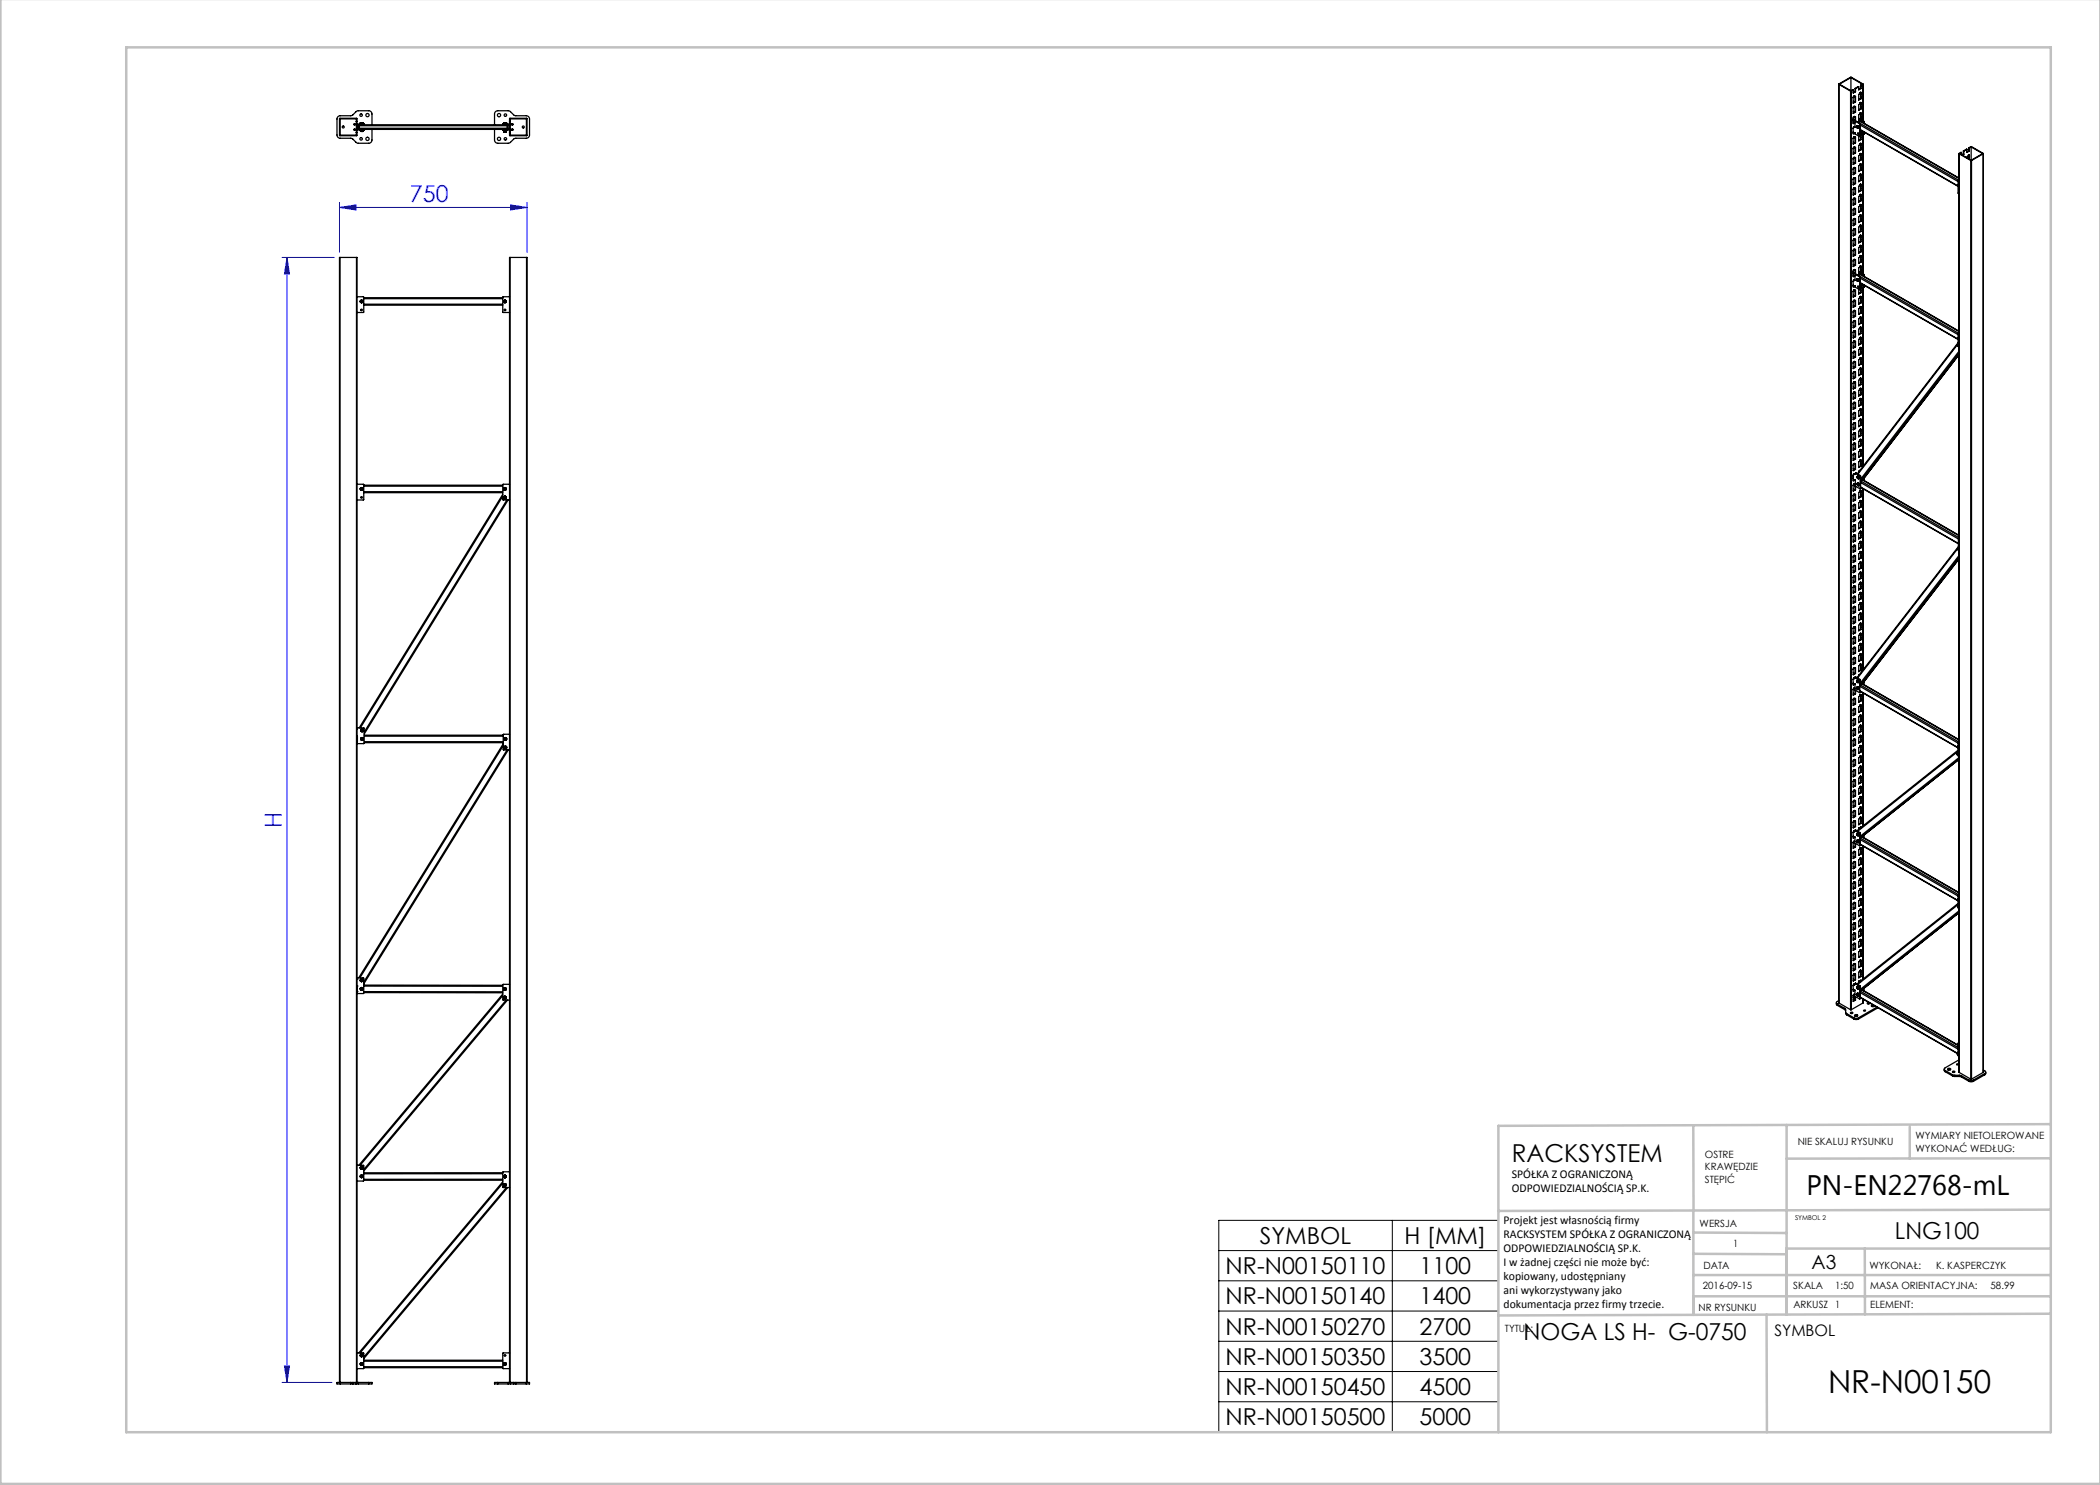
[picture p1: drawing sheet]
<svg xmlns="http://www.w3.org/2000/svg" width="420mm" height="297mm" viewBox="0 0 420 297" stroke-linecap="round" stroke-linejoin="round" font-family="sans-serif">
<defs><g id="words">
<text font-size="6.3" x="365.6" y="278.5">NR-N00150</text>
<text font-size="5.6" x="361.3" y="239.1">PN-EN22768-mL</text>
<text font-size="4.9" x="302.4" y="232.4">RACKSYSTEM</text>
<g font-size="4.7" fill="#00f">
<text x="82" y="40.5">750</text>
<text x="56.4" y="165.6" transform="rotate(-90 56.4 165.6)">H</text>
</g>
<g font-size="4.7">
<text x="252" y="248.8">SYMBOL</text>
<text x="280.9" y="248.8">H [MM]</text>
<text x="379" y="247.8">LNG100</text>
<text x="245.1" y="254.8">NR-N00150110</text>
<text x="283.9" y="254.8">1100</text>
<text x="245.1" y="260.9">NR-N00150140</text>
<text x="283.9" y="260.9">1400</text>
<text x="245.1" y="266.9">NR-N00150270</text>
<text x="283.9" y="266.9">2700</text>
<text x="304.7" y="268.1">NOGA LS H- G-0750</text>
<text x="245.1" y="273">NR-N00150350</text>
<text x="283.9" y="273">3500</text>
<text x="245.1" y="279">NR-N00150450</text>
<text x="283.9" y="279">4500</text>
<text x="245.1" y="285.1">NR-N00150500</text>
<text x="283.9" y="285.1">5000</text>
</g>
<text font-size="3.9" x="362.3" y="253.8">A3</text>
<text font-size="3.2" x="354.9" y="267.2">SYMBOL</text>
<g font-size="2.4">
<text x="302.4" y="235.6">SPÓŁKA Z OGRANICZONĄ</text>
<text x="302.4" y="238.4">ODPOWIEDZIALNOŚCIĄ SP.K.</text>
<text x="300.7" y="244.7">Projekt jest własnością firmy</text>
<text x="300.7" y="247.5">RACKSYSTEM SPÓŁKA Z OGRANICZONĄ</text>
<text x="300.7" y="250.3">ODPOWIEDZIALNOŚCIĄ SP.K.</text>
<text x="300.7" y="253.1">I w żadnej części nie może być:</text>
<text x="300.7" y="256">kopiowany, udostępniany</text>
<text x="300.7" y="258.8">ani wykorzystywany jako</text>
<text x="300.7" y="261.6">dokumentacja przez firmy trzecie.</text>
</g>
<g font-size="2">
<text x="383.1" y="227.9">WYMIARY NIETOLEROWANE</text>
<text x="341" y="231.6">OSTRE</text>
<text x="359.5" y="228.9">NIE SKALUJ RYSUNKU</text>
<text x="383.1" y="230.4">WYKONAĆ WEDŁUG:</text>
<text x="341" y="234.1">KRAWĘDZIE</text>
<text x="341" y="236.6">STĘPIĆ</text>
<text x="339.9" y="245.4">WERSJA</text>
<text x="346.6" y="249.5">1</text>
<text x="340.6" y="257.7">2016-09-15</text>
<text x="340.7" y="253.8">DATA</text>
<text x="358.7" y="257.7">SKALA</text>
<text x="367" y="257.7">1:50</text>
<text x="373.9" y="253.8">WYKONAŁ:</text>
<text x="374.1" y="257.7">MASA ORIENTACYJNA:</text>
<text x="387.2" y="253.8">K. KASPERCZYK</text>
<text x="398.1" y="257.7">58.99</text>
<text x="339.7" y="262.3">NR RYSUNKU</text>
<text x="358.7" y="261.7">ARKUSZ 1</text>
<text x="374.1" y="261.7">ELEMENT:</text>
<text x="301" y="266.4">TYTUŁ:</text>
</g>
<text font-size="1.3" x="359" y="244">SYMBOL 2</text>
</g></defs>
<path d="M56.4 51.5h10.5M57.4 51.5v225M57.4 51.5l.5 3.3h-1zM67.9 41.5l3.3-.5v1zM67.9 40.5v10M67.9 41.5h37.5M102.1 41l3.3 .5-3.3 .5zM105.4 40.5v10M56.4 276.5h10M56.9 273.2h1l-.5 3.3z" fill="none" stroke="#00f" stroke-width=".2"/>
<path d="M243.8 244.1h55.9v42.3h-55.9zM243.8 250.1h55.9M243.8 256.2h55.9M278.5 244.1v42.3M243.8 262.2h55.9M243.8 268.3h55.9M243.8 274.3h55.9M243.8 280.4h55.9" fill="none" stroke="#000" stroke-width=".2"/>
<g fill="none" stroke="#c0c0c0" stroke-width=".5">
<path d="M.1 -.1v296.9h419.9M25.2 9.5h385v276.9h-385zM338.7 225.2v16.9M357.3 225v37.9M382 225.4v6.3M410.1 224.8l-110.4 .4v61.2M410.1 231.7h-52.8M338.7 259.3h71.5M338.7 255h71.5M338.7 250.8l18.6 .1M338.7 246.5l18.6 .1M338.7 242.1v20.9"/>
<path d="M373 249.7v13.2M410.1 241.9l-110.4 .3M410.2 249.7h-52.9v13.2M353.3 262.9l.1 23.5M410.2 262.7l-110.5 .4"/>
</g>
<g fill="#00f">
<path d="M67.9 41.5l3.3-.5v1zM102.1 41l3.3 .5-3.3 .5z"/>
<path d="M56.9 273.2h1l-.5 3.3zM57.4 51.5l.5 3.3h-1z"/>
</g>
<g fill="none" stroke="#000" stroke-width=".25">
<path d="M367.8 16.8v183.8M367.8 16.9l2.4-1.5 2.4 1.4-.4 .3M367.8 16.9l2.3 1.3M367.8 16.9v183.7M370.1 18.2h.2M370.1 18.2v183.7M370.2 15.5l2.3 1.3-.4 .2M370.2 15.5l-2.3 1.3 2.3 1.4M370.2 15.5v2.7M370.3 18.2v183.7M370.6 18l-.3 .2M370.6 18l-.4 .2"/>
<path d="M370.6 18v.6l.5-.3M370.8 19.3h.1M370.8 19.3l.1 .1M370.8 19.2v.1M370.9 19.3l.2-.1v1.2M370.9 19.3v-.1l-.3 .3v1.2l.5-.3M371 17.7h.1M371 18.3h.1M371 17.7v.6M371 19.3v1M371 18.3l-.4 .2M371.1 17.7v.6"/>
<path d="M371.7 17.4l-.6 .3M371.7 17.4v.6l.5-.3M371.7 17.4l-.7 .3M372.1 18.5v.1M372.1 18.6h.1M372.1 19.3h.1M372.1 17.3h.1M372.1 17.7h.1M372.1 17.7l-.4 .2M372.1 17.3v.4M372.1 19.3v.4M372.1 19.7l.1 .1"/>
<path d="M372.1 19.7l-.4 .2M372.1 17l.1 .1M372.1 17v.3M372.1 18.6v.7M372.2 18.6v.7M372.2 18.6v-.2l-.5 .5v1.1l.5-.2M372.2 17.3v.4M372.2 19.3v.5M372.2 17.1v.2M372.6 16.8v7.4M67.9 23.7h3.5v3.4h-3.5zM68 23.8h3.3v3.2h-3.3z"/>
<path d="M70.9 25.8h-.1l.1 .2M70.9 24.8h-.1l.1 .1M70.9 24.9h1.8M70.9 25.8h1.8M70.9 24.8v.1M70.9 25.8v.2M70.9 26h.4M70.9 24.8h.4M71.3 24.3h.1M71.3 26.5h.1M71.4 26h1.4M71.4 24.8h1.4"/>
<path d="M71.4 25.6l.1 .2M71.4 25.1v.5M71.4 25.6h30.5M71.4 25.1h30.5M71.5 25l-.1 .1M71.7 24.9l-.2 .2v.6l.2 .1M71.8 24.9v.9M72.1 24.6v.2M72.1 24.6h.1M72.1 26h.2M72.1 26.1v.1M72.1 26.2h.1"/>
<path d="M72.1 26h.1M72.1 26.1l.1 .1M72.1 26v.1M72.2 26.3h.3M72.2 26.3h.2M72.2 26.2v.1M72.2 26.2h.2M72.2 24.6h.1M72.2 24.6h.2M72.2 24.6h-.1M72.3 26.1l-.1 .1M72.3 26h.3"/>
<path d="M72.3 26.1l.1 .1M72.3 24.6v.2M72.3 26v.1M72.4 26.2h.2M72.4 24.6h.2M72.4 24.6h-.1M72.5 26.3h.1M72.5 26.2v.1M72.5 26.3h-.1M72.6 26.3h-.2M72.6 26.1h.1M72.6 26.1l-.2 .1"/>
<path d="M72.6 26.1v.1M72.6 26h.1M72.6 24.6h.1M72.6 24.6v.2M72.6 26v.3M72.7 25.8h.1M72.7 24.9h.1M72.7 25.8v.3M72.7 26.1h.1M72.7 26.1v.1M72.7 24.6h.1M72.7 26.1h-.1"/>
<path d="M72.7 24.6v.3M72.7 26.1l-.1 .1M72.8 24.8v.1M72.8 25.8v.2M72.8 24.9h27.8M72.8 25.8h27.8M72.8 25.9h27.8M74.4 24.9v-2.1a.65 .65 0 0 0-.7-.7l-2.2 .1-1.2 .9h-2.3a.65 .65 0 0 0-.6 .7v3.2a.65 .65 0 0 0 .6 .6l2.3 .1 1.2 .9h2.2a.65 .65 0 0 0 .7-.6v-2.1M98.9 24.9v-2.1a.65 .65 0 0 1 .7-.7l2.2 .1 1.2 .9h2.3a.65 .65 0 0 1 .6 .7v3.2a.65 .65 0 0 1-.6 .6l-2.3 .1-1.2 .9h-2.2a.65 .65 0 0 1-.7-.6v-2.1M100.6 25.8h.1M100.6 25.8l.1 .2M100.6 24.9h.1"/>
<path d="M100.7 24.8l-.1 .1M100.7 24.8v.1M100.7 25.8v.2M100.7 24.9h1.7M100.7 25.8h1.7M100.7 26h1.2M100.7 24.8h1.2M100.7 26h.3M100.7 26h.1M100.7 26.1v.1M100.7 26.2h.2M100.7 26.2h.1"/>
<path d="M100.7 26.4v.1M100.7 26.5h.2M100.7 26.3h.1M100.7 26.3h.2M100.7 24.6h.1M100.7 24.6h.2M100.7 26.1l.2 .1M100.7 24.6v.2M100.7 26v.2M100.7 26.3v.1M100.7 26.4l.2 .1M100.8 26.3h.3"/>
<path d="M100.8 26.3h.1M100.8 26.2v.1M100.9 26.2h.2M100.9 26.5h.2M100.9 26.3h.1M100.9 24.6h.1M100.9 24.6h.2M100.9 26.3h-.2M100.9 24.6h-.2M100.9 26.3h.2M101 26h.2M101 26.1l-.1 .1"/>
<path d="M101 26.4l-.1 .1M101 26.1l.1 .1M101 24.6v.2M101 26v.1M101 26.3v.1M101 26.4l.1 .1M101.1 26.3h.1M101.1 26.2h.1M101.1 26.5h.1M101.1 24.6h.1M101.1 26.3h-.1M101.1 24.6h-.1"/>
<path d="M101.1 26.2v.1M101.2 26.3h.1M101.2 26.2h.1M101.2 26.1l-.1 .1M101.2 26h.1M101.2 26.1v.1M101.2 26.4l-.1 .1M101.2 26.4v.1M101.2 24.6h.1M101.2 24.6v.2M101.2 26v.3M101.2 26.3v.1"/>
<path d="M101.3 26.4l-.1 .1M101.3 26.1v.1M101.3 26h.1M101.3 24.6h.1M101.3 24.6v.2M101.3 26v.1M101.3 26.1l-.1 .1M101.5 25.1h.4M101.5 24.9v.9M101.8 24.9l.1 .1M101.9 25.6l-.4 .1M101.9 25.1v.5"/>
<path d="M101.9 25.8h-.1M101.9 24.3h.1M101.9 26.5h.1M101.9 23.7h3.5v3.4h-3.5zM102 23.8h3.3v3.2h-3.3zM102 26h.4M102 24.8h.4M102.4 25.8h.1M102.4 26h.1M102.4 24.9h.1M102.4 24.8h.1M102.4 24.8v.1"/>
<path d="M102.4 25.8v.2M102.5 25.8v.2M102.5 24.8v.1M370.6 24h.1M370.6 24.4h.1M370.6 26.5h.1M370.6 24l1.3 .7M370.6 26.5l.2 .1M370.6 24.4l.2 .1M370.7 37.7l.2-.1v.1l.2-.1v1.2l-.5 .2zM370.7 29.5l.2-.1v.2l.2-.1v1.1l-.5 .3zM370.8 24h-.2"/>
<path d="M370.8 24l1.2 .7M370.8 21.3l.1 .1M370.8 23.4h.1M370.8 25.4h.1M370.8 27.5h.1M370.8 29.5h.1M370.8 31.5v.1M370.8 33.6l.1 .1M370.8 35.6h.1M370.8 37.7h.1M370.8 39.7l.1 .1M370.8 23.4l.1 .1"/>
<path d="M370.8 25.4l.1 .1M370.8 29.5l.1 .1M370.8 31.5l.1 .1M370.8 35.6l.1 .1M370.8 21.3h.1M370.8 23.3v.1M370.8 27.4v.1M370.8 29.4v.1M370.8 31.5h.1M370.8 33.5v.1M370.8 37.6v.1M370.8 39.6v.1"/>
<path d="M370.8 33.6h.1M370.9 39.8l.2-.1v1.1M370.9 39.8v-.2l-.3 .3v1.2l.5-.3M370.9 35.7l.2-.1v1.1M370.9 35.7v-.2l-.3 .4v1.1l.5-.3M370.9 33.6l.2-.1v1.2M370.9 33.6v-.1l-.3 .3v1.1l.5-.2M370.9 31.6l.2-.1v1.1M370.9 31.6v-.2l-.3 .4v1.1l.5-.3M370.9 27.5l.2-.1v1.2M370.9 27.5v-.2l-.3 .4v1.1l.5-.2M370.9 23.4l.2-.1v.9"/>
<path d="M370.9 23.4v-.1l-.3 .3v1.1l.4-.2M370.9 21.4l.2-.1v1.1M370.9 21.4v-.2l-.3 .4v1.1l.5-.3M370.9 26.5h.1M370.9 26.5l.1 .1M370.9 26.5l-.3 .2M371 25.4h.1M371 25.4l-.1 .1v-.2l-.3 .4v1.1l.4-.2M371 26.6v.2l1 .5M371 24.5v.9M371 24.5l-.4 .1M371 21.3v1.1"/>
<path d="M371 23.4v.7M371 27.5v1M371 29.5v1M371 31.5v1.1M371 33.6v1M371 35.6v1.1M371 37.7v1M371 39.7v1.1M371 20.3l.1 .1M371 20.3l-.4 .3M371 22.4h.1M371 22.4l-.4 .2"/>
<path d="M371 28.5l.1 .1M371 28.5l-.4 .2M371 30.5l.1 .1M371 30.5l-.4 .3M371 32.6h.1M371 32.6l-.4 .2M371 34.6l.1 .1M371 34.6l-.4 .2M371 36.7h.1M371 36.7l-.4 .2M371 38.7l.1 .1M371 38.7l-.4 .2"/>
<path d="M371.3 25.4h.2v.2M371.4 25.3h.1M371.4 25.2v.1M371.4 25.2h.1M371.4 25.3l.2 .1-.1 .2M371.4 25.6h.1M371.4 25.2l.2 .1M371.5 25.6h.1zM371.5 25.2h-.1M371.5 25.2l.1 .1M371.6 26.6l.1 .1v.2zM371.6 25.1h.1"/>
<path d="M371.6 25.1l-.2 .1M371.6 24.4h-.1M371.6 24.4l20.2 11.7M371.6 25.3l.1 .1M371.6 25.3l.1 .2M371.6 25.1l.2 .2M371.6 25.1l-.1 .1M371.6 26.6l.2 .2M371.7 25.5l-.1 .1M371.7 25.5v.1M371.7 25.4v.1M371.7 25.6h-.1"/>
<path d="M371.7 27.2v1l.5-.3M371.7 23.8l.9 .5M371.7 23.7l1 .5M371.8 25.3l-.1 .3M371.8 25.3l-.1 .1M371.9 24.7l.1 .1M371.9 24.2l19.9 11.4M371.9 24.2l-.3 .2M371.9 24.2l19.9 11.5M372 24.8v2.5M372 24.7l.1 .1M372 24.7h-.1"/>
<path d="M372.1 27.2l-.2 .1M372.1 26.5l.6 .3M372.1 26l19.5 11.3M372.1 26.7l.1-.1v.2M372.1 24.8h-.1M372.1 24.8v2.4M372.1 27.2l-.1 .1M372.1 25l19.5 11.3M372.1 25.9l19.5 11.3M372.1 28.8h.1M372.1 39h.1M372.1 32.9h.1"/>
<path d="M372.1 36.9l.1 .1M372.1 20.5v.1M372.1 22.6h.1M372.1 26.6v.1M372.1 28.7v.1M372.1 30.7v.1M372.1 32.8v.1M372.1 34.8v.1M372.1 36.9h.1M372.1 38.9v.1M372.1 20.6h.1M372.1 22.7h.1"/>
<path d="M372.1 26.7h.1M372.1 30.8h.1M372.1 34.9h.1M372.1 20.6l.1 .1M372.1 26.7l.1 .1M372.1 30.8l.1 .1M372.1 34.9l.1 .1M372.1 21.3v.4M372.1 23.4v.4M372.1 27.5v.4M372.1 29.5v.4M372.1 31.5v.5"/>
<path d="M372.1 33.6v.4M372.1 35.6v.4M372.1 37.7v.4M372.1 39.7v.4M372.1 21.3l.1 .1M372.1 21.7l.1 .1M372.1 21.7l-.4 .3M372.1 23.4h.1M372.1 23.8h.1M372.1 23.8h-.1M372.1 27.5h.1M372.1 27.9h.1"/>
<path d="M372.1 27.9l-.4 .2M372.1 29.5l.1 .1M372.1 29.9l.1 .1M372.1 29.9l-.4 .2M372.1 31.5l.1 .1M372.1 32h.1M372.1 32l-.4 .2M372.1 33.6h.1M372.1 34h.1M372.1 34l-.4 .2M372.1 35.6l.1 .1M372.1 36l.1 .1"/>
<path d="M372.1 36l-.4 .2M372.1 37.7h.1M372.1 38.1h.1M372.1 38.1l-.4 .2M372.1 39.7l.1 .1M372.1 22.7v.7M372.1 30.9v.6M372.1 34.9v.7M372.1 37v.7M372.1 32.9v.7M372.1 28.8v.7M372.1 20.6v.7"/>
<path d="M372.1 26.8v.7M372.1 39v.7M372.2 20.7v.7M372.2 20.7v-.2l-.5 .4v1.2l.5-.3M372.2 28.8v.8M372.2 28.8v-.2l-.5 .5v1.1l.5-.2M372.2 32.9v.7M372.2 32.9v-.2l-.5 .5v1.1l.5-.3M372.2 37v.7M372.2 37v-.2l-.5 .4v1.2l.5-.3M372.2 39v.8M372.2 39v-.2l-.5 .5v1.1l.5-.2"/>
<path d="M372.2 34.9v.8M372.2 34.9v-.1l-.5 .4v1.2l.5-.3M372.2 30.9v.7M372.2 30.9v-.2l-.5 .4v1.2l.5-.3M372.2 26.8v.7M372.2 22.7v.7M372.2 22.7v-.2l-.5 .5v1.3M372.2 21.4v.4M372.2 23.4v.4M372.2 27.5v.4M372.2 29.6v.4M372.2 31.6v.4"/>
<path d="M372.2 33.6v.4M372.2 35.7v.4M372.2 37.7v.4M372.2 39.8v.4M372.2 23.8l-.1 .1M372.3 26.2l.2 .1v.2zM372.4 26.2l.1 .2M372.6 26.8v28M372.6 24.3l.1 .1M372.7 24.4v.2M372.7 26.4v.4M372.7 24.2l.1 .2"/>
<path d="M372.7 24.2l-.1 .1M372.8 26.8l-.1 .1M372.8 24.4v.2M372.8 26.4v.4M372.8 26.8h-.1M372.8 24.4h-.1M391.6 37.1h.2M391.6 37v.1M391.6 36.9v.1M391.6 36.9h.1M391.7 37.3h.1M391.7 36.9h.1"/>
<path d="M391.7 36.9l-.1 .1M391.7 36.1h.1M391.8 37.3h.1M391.8 36.1l-.2 .1M391.8 36.1h.1M391.8 30.7v183.8M391.8 37h-.1M391.8 36.2h-.2v2.4l.2 .2M391.8 36.8l-.2 .1M391.8 30.8l2.4 1.3M391.8 30.8v183.7M392.3 30.5l-.5 .3"/>
<path d="M392.3 30.5l-.4 .2 2.3 1.3M392.3 30.5v.4M392.7 30.8l.1 .1M392.7 30.2h.1M392.7 30.2v.6M392.7 30.8l-.3 .2M392.8 30.9l-.3 .1M392.8 30.2v.7M393.4 29.9l-.7 .3M393.4 29.9v.6l.5-.3M393.4 29.9l-.6 .3M393.7 31.1h.1"/>
<path d="M393.7 31v.1M393.8 29.8h.1M393.8 30.2h.1M393.8 30.2l-.4 .2M393.8 29.8v.4M393.8 29.6l.5-.3 2.3 1.4M393.8 29.6h.1M393.8 29.6v.2M393.8 31.1v.7M393.8 31.1h.1M393.8 31.1v-.2l-.2 .1-.2 .6M393.8 31.1l.1 .7"/>
<path d="M393.9 29.8v.4M393.9 29.6v.2M394.2 32.1h.1M394.2 32.1v183.7M394.2 29.4l2.3 1.3-2.3 1.3M394.2 29.4l-.3 .2M394.2 29.4v2.6M394.3 32.1v183.7M396.6 30.7l-2.3 1.4M396.7 30.7l-.1 183.8M68 51.5l-.1 225M68 51.5v225"/>
<path d="M68 51.5h3.3M71.3 51.5h.1v225M71.3 51.5v225M71.4 59.3l1.4 .1-.1 3-1.3 .1M72.8 59.5h27.8M72.8 59.7h27.8M101.9 59.3l-1.3 .1v3l1.3 .1M102 51.5l-.1 225M102 51.5h3.3M102 51.5v225M105.3 51.5l.1 225M105.3 51.5v225"/>
<path d="M370.6 55h.1M370.6 57.1h.1M370.6 54.6l1.3 .7M370.6 57.1l.2 .1M370.6 55l.2 .1M370.7 49.9l.2-.1v.2l.2-.1v1.1l-.5 .3zM370.8 54.6h-.2M370.8 54.6l21 12.1M370.8 41.8h.1M370.8 43.8h.1M370.8 45.8l.1 .1M370.8 47.9h.1"/>
<path d="M370.8 49.9h.1M370.8 52h.1M370.8 54h.1M370.8 56v.1M370.8 58.1h.1M370.8 43.8l.1 .1M370.8 49.9l.1 .1M370.8 54l.1 .1M370.8 56l.1 .1M370.8 58.1l.1 .1M370.8 41.7v.1M370.8 43.7v.1"/>
<path d="M370.8 45.8h.1M370.8 47.8v.1M370.8 51.9v.1M370.8 53.9v.1M370.8 56h.1M370.8 58v.1M370.9 58.1l.2-.1v1.2M370.9 58.1v-.1l-.3 .3v1.1l.5-.2M370.9 56.1v-.2l-.3 .4v1.1l.4-.2M370.9 54l.2-.1v.9M370.9 54v-.1l-.3 .3v1.2l.4-.2M370.9 52l.2-.1v1.1"/>
<path d="M370.9 52v-.2l-.3 .4v1.1l.5-.3M370.9 47.9l.2-.1v1.2M370.9 47.9v-.1l-.3 .3v1.1l.5-.2M370.9 45.9l.2-.1v1.1M370.9 45.9v-.2l-.3 .4v1.1l.5-.3M370.9 43.8l.2-.1v1.2M370.9 43.8v-.1l-.3 .3v1.1l.5-.2M370.9 41.8l.2-.1v1.1M370.9 41.8v-.2l-.3 .4v1.1l.5-.3M370.9 55.1h.1M370.9 55.1l.1 .1M370.9 55.1l-.3 .2"/>
<path d="M371 56.1h.1M371 56.1h-.1M371 57.4h.1M371 55.2v.9M371 57.2v.2M371 57.2l-.4 .1M371 57.4l1 .5M371 41.8v1M371 43.8v1M371 45.8v1.1M371 47.9v1M371 49.9v1.1"/>
<path d="M371 52v1M371 54v.7M371 58.1v1M371 40.8h.1M371 40.8l-.4 .2M371 42.8h.1M371 42.8l-.4 .2M371 44.8l.1 .1M371 44.8l-.4 .2M371 46.9h.1M371 46.9l-.4 .2M371 48.9l.1 .1"/>
<path d="M371 48.9l-.4 .2M371 51h.1M371 51l-.4 .2M371 53h.1M371 53l-.4 .2M371 59.1l.1 .1M371 59.1l-.4 .2M371.3 56l.2 .1v.1M371.3 56h.1M371.4 55.9v.1M371.4 55.8v.1M371.4 55.8h.1"/>
<path d="M371.4 56h.2l-.1 .2M371.4 56.2h.1M371.4 55.8l.2 .1M371.5 56.2l.1 .1zM371.5 55.8h-.1M371.5 55.8l.1 .1M371.6 57.2l.1 .1v.2zM371.6 55.9l.1 .1M371.6 55.9l.1 .2M371.6 55.7l.2 .3M371.6 55.7l-.2 .1M371.6 55.7l-.1 .1"/>
<path d="M371.6 57.2l.2 .2M371.7 56.1l-.1 .2M371.7 56.1v.2M371.7 56v.1M371.7 56.3h-.1M371.7 57.8v1l.5-.3M371.7 54.4l.9 .5M371.7 54.3l1 .6M371.8 56l-.1 .3M371.8 56h-.1M371.9 55.3l.1 .2M371.9 55.3l.2 .1"/>
<path d="M371.9 54.8l19.9 11.4M371.9 54.8l-.4 .2M371.9 54.8l19.9 11.5M372 55.5v2.4M372.1 57.8l-.1 .1M372.1 56.6l19.5 11.3M372.1 57.8l-.2 .1M372.1 57.3l.1-.1v.2M372.1 55.4l-.1 .1M372.1 55.4v2.4M372.1 55.6l19.5 11.3M372.1 56.5l19.5 11.3"/>
<path d="M372.1 41h.1M372.1 51.2h.1M372.1 53.3h.1M372.1 41l.1 .1M372.1 43.1h.1M372.1 45.1l.1 .1M372.1 47.1l.1 .1M372.1 49.2h.1M372.1 51.2l.1 .1M372.1 57.3l.1 .1M372.1 59.4l.1 .1M372.1 40.9v.1"/>
<path d="M372.1 43v.1M372.1 45v.1M372.1 47.1h.1M372.1 49.1v.1M372.1 51.1v.1M372.1 53.2v.1M372.1 57.3h.1M372.1 59.3v.1M372.1 45.1h.1M372.1 47.2h.1M372.1 57.4h.1M372.1 59.4h.1"/>
<path d="M372.1 41.8v.4M372.1 43.8v.4M372.1 45.8v.4M372.1 47.9v.4M372.1 49.9v.4M372.1 52v.4M372.1 54v.4M372.1 58.1v.4M372.1 40.1l.1 .1M372.1 40.1l-.4 .2M372.1 41.8h.1M372.1 42.2h.1"/>
<path d="M372.1 42.2l-.4 .2M372.1 43.8h.1M372.1 44.2l.1 .1M372.1 44.2l-.4 .2M372.1 45.8l.1 .1M372.1 46.2l.1 .1M372.1 46.2l-.4 .3M372.1 47.9h.1M372.1 48.3h.1M372.1 48.3l-.4 .2M372.1 49.9l.1 .1M372.1 50.3l.1 .1"/>
<path d="M372.1 50.3l-.4 .2M372.1 52h.1M372.1 52.4h.1M372.1 52.4l-.4 .2M372.1 54l.1 .1M372.1 54.4l.1 .1M372.1 54.4l-.1 .1M372.1 58.5l-.4 .2M372.1 58.1h.1M372.1 58.5h.1M372.1 43.1v.7M372.1 47.2v.7"/>
<path d="M372.1 51.3v.7M372.1 59.4v.7M372.1 53.3v.7M372.1 49.2v.7M372.1 45.1v.7M372.1 41.1v.7M372.1 57.4v.7M372.2 41.1v.7M372.2 41.1v-.2l-.5 .4v1.2l.5-.3M372.2 45.1v.8M372.2 45.1v-.1l-.5 .4v1.2l.5-.3M372.2 49.2v.8"/>
<path d="M372.2 49.2v-.2l-.5 .5v1.1l.5-.2M372.2 53.3v.8M372.2 53.3v-.2l-.5 .5v1.3M372.2 57.4v.7M372.2 59.4v.8M372.2 59.4v-.1l-.5 .4v1.1l.5-.2M372.2 51.3v.7M372.2 51.3v-.2l-.5 .4v1.2l.5-.3M372.2 47.2v.7M372.2 47.2v-.2l-.5 .5v1.1l.5-.3M372.2 43.1v.7M372.2 43.1v-.2l-.5 .5v1.1l.5-.2"/>
<path d="M372.2 41.8v.4M372.2 43.8v.5M372.2 45.9v.4M372.2 47.9v.4M372.2 50v.4M372.2 52v.4M372.2 54.1v.4M372.2 58.1v.4M372.2 54.5h-.1M372.3 56.8l.2 .1v.2zM372.4 56.8l.1 .2M372.6 57.5v35.8"/>
<path d="M372.6 54.9l.1 .1M372.7 57v.5l-.6-.3M372.7 55v.2M372.7 54.9l.1 .1M372.7 54.9h-.1M372.8 57.4h.1M372.8 57.4l-.1 .1M372.8 55h-.1M372.8 55v.3M372.8 57v.4M72.1 60.3l.1 .2M72.2 60.1h.2"/>
<path d="M72.2 60.5h.2M72.2 60.1l-.1 .2M72.4 60.1l.2 .2M72.6 60.3l-.2 .2M72.8 61h27.8M72.8 60.8h27.8M100.7 60.3l.2 .2M100.9 60.1h.2M100.9 60.5h.2M100.9 60.1l-.2 .2M101.1 60.1l.1 .2M101.2 60.3l-.1 .2"/>
<path d="M370.7 76.4l.2-.1v.2l.2-.1v1.1l-.5 .3zM370.7 72.4l.2-.1v.1l.2-.1v1.2l-.5 .2zM370.7 64.2l.2-.1v.2l.2-.1v1.1l-.5 .3zM370.7 60.1l.2-.1v.2l.2-.1v1.1l-.5 .3zM370.8 60.1h.1M370.8 62.2h.1M370.8 64.2h.1M370.8 66.2v.1M370.8 68.3l.1 .1M370.8 70.3v.1M370.8 72.4h.1M370.8 74.4l.1 .1"/>
<path d="M370.8 76.5h.1M370.8 78.5h.1M370.8 60.1l.1 .1M370.8 64.2l.1 .1M370.8 66.2l.1 .1M370.8 70.3l.1 .1M370.8 78.5l.1 .1M370.8 62.1v.1M370.8 64.1v.1M370.8 66.2h.1M370.8 68.2v.1M370.8 70.3h.1"/>
<path d="M370.8 72.3v.1M370.8 74.4h.1M370.8 76.4v.1M370.8 78.4v.1M370.8 68.3h.1M370.9 78.5l.2-.1v1.2M370.9 78.5v-.1l-.3 .3v1.2l.5-.3M370.9 74.5l.2-.1v1.1M370.9 74.5v-.2l-.3 .3v1.2l.5-.3M370.9 70.4l.2-.1v1.1M370.9 70.4v-.2l-.3 .4v1.1l.5-.3M370.9 68.3l.2-.1v1.2"/>
<path d="M370.9 68.3v-.1l-.3 .3v1.1l.5-.2M370.9 66.3l.2-.1v1.1M370.9 66.3v-.2l-.3 .4v1.1l.5-.3M370.9 62.2l.2-.1v1.2M370.9 62.2v-.1l-.3 .3v1.1l.5-.2M371 60.1v1.1M371 62.2v1M371 64.2v1M371 66.2v1.1M371 68.3v1M371 70.3v1.1M371 72.4v1"/>
<path d="M371 74.4v1.1M371 76.5v1M371 78.5v1M371 61.2h.1M371 61.2l-.4 .2M371 63.2l.1 .1M371 63.2l-.4 .2M371 65.2l.1 .1M371 65.2l-.4 .3M371 67.3h.1M371 67.3l-.4 .2M371 69.3l.1 .1"/>
<path d="M371 69.3l-.4 .2M371 71.4h.1M371 71.4l-.4 .2M371 73.4l.1 .1M371 73.4l-.4 .2M371 75.5h.1M371 75.5l-.4 .2M371 77.5h.1M371 77.5l-.4 .2M371 79.5l.1 .1M371 79.5l-.4 .3M372.1 63.5h.1"/>
<path d="M372.1 75.7h.1M372.1 65.5l.1 .1M372.1 71.6l.1 .1M372.1 75.7l.1 .1M372.1 79.8l.1 .1M372.1 61.3v.1M372.1 63.4v.1M372.1 65.4v.1M372.1 67.5v.1M372.1 69.5v.1M372.1 71.6h.1M372.1 73.6v.1"/>
<path d="M372.1 75.6v.1M372.1 77.7v.1M372.1 79.7v.1M372.1 61.4h.1M372.1 65.5h.1M372.1 67.6h.1M372.1 69.6h.1M372.1 73.7h.1M372.1 77.8h.1M372.1 79.8h.1M372.1 61.4l.1 .1M372.1 69.6l.1 .1"/>
<path d="M372.1 60.1v.4M372.1 62.2v.4M372.1 64.2v.4M372.1 66.2v.5M372.1 68.3v.4M372.1 70.3v.4M372.1 72.4v.4M372.1 74.4v.4M372.1 76.5v.4M372.1 78.5v.4M372.1 60.1l.1 .1M372.1 60.5l.1 .1"/>
<path d="M372.1 60.5l-.4 .2M372.1 62.2h.1M372.1 62.6h.1M372.1 62.6l-.4 .2M372.1 64.6l-.4 .2M372.1 64.2l.1 .1M372.1 64.6l.1 .1M372.1 66.2l.1 .1M372.1 66.7h.1M372.1 66.7l-.4 .2M372.1 68.7l-.4 .2M372.1 68.3h.1"/>
<path d="M372.1 68.7h.1M372.1 70.7l-.4 .3M372.1 70.3l.1 .1M372.1 70.7l.1 .1M372.1 72.8l-.4 .2M372.1 72.4h.1M372.1 72.8h.1M372.1 74.8l-.4 .2M372.1 74.4l.1 .1M372.1 74.8l.1 .1M372.1 76.5h.1M372.1 76.9h.1"/>
<path d="M372.1 76.9l-.4 .2M372.1 78.5h.1M372.1 78.9l.1 .1M372.1 78.9l-.4 .2M372.1 63.5v.7M372.1 67.6v.7M372.1 71.7v.7M372.1 75.8v.7M372.1 79.8v.7M372.1 77.8v.7M372.1 73.7v.7M372.1 69.6v.7"/>
<path d="M372.1 61.5v.7M372.1 65.6v.6M372.2 61.5v.7M372.2 61.5v-.2l-.5 .4v1.2l.5-.3M372.2 65.6v.7M372.2 65.6v-.2l-.5 .4v1.2l.5-.3M372.2 69.6v.8M372.2 69.6v-.1l-.5 .4v1.2l.5-.3M372.2 73.7v.8M372.2 73.7v-.2l-.5 .5v1.1l.5-.2M372.2 77.8v.7M372.2 77.8v-.2l-.5 .5v1.1l.5-.2"/>
<path d="M372.2 79.9v.7M372.2 79.9v-.2l-.5 .4v1.2l.5-.3M372.2 75.8v.7M372.2 75.8v-.2l-.5 .4v1.2l.5-.3M372.2 71.7v.7M372.2 71.7v-.2l-.5 .5v1.1l.5-.3M372.2 67.6v.7M372.2 67.6v-.2l-.5 .5v1.1l.5-.3M372.2 63.5v.8M372.2 63.5v-.2l-.5 .5v1.1l.5-.2M372.2 60.2v.4M372.2 62.2v.4"/>
<path d="M372.2 64.3v.4M372.2 66.3v.4M372.2 68.3v.4M372.2 70.4v.4M372.2 72.4v.4M372.2 74.5v.4M372.2 76.5v.4M372.2 78.5v.5M391.6 68.5l-20.1 26.3M391.6 68.8l-20 26M391.6 69.1h.2M391.6 67.7h.2"/>
<path d="M391.6 67.6h.1M391.6 69v.1M391.6 67.5v.1M391.6 68.9v.1M391.6 67.5h.1M391.6 68.9h.1M391.7 66.8l-.1 2.4 .2 .2M391.7 66.8h.1M391.7 69.3h.1M391.7 67.9h.1M391.7 67.5h.1M391.7 67.5l-.1 .1"/>
<path d="M391.7 68.9h.1M391.7 68.9l-.1 .1M391.8 69.3h.1M391.8 67.9h.1M391.8 66.7l-.2 .1M391.8 66.7l-.1 .1M391.8 66.7h.1M391.8 67.6l-.1 .1M391.8 67.5h-.1M391.8 69h-.1M391.8 70.9l-19.2 25M391.8 67.5h-.2"/>
<path d="M391.8 68.8l-.2 .1M391.8 70.2l-19.7 25.6M391.8 70.7l-19.6 25.4M71.4 96.8l1.4 .1-.1 3-1.3 .1M72.1 97.8l.1 .2M72.2 98h.2M72.2 97.6h.2M72.2 97.6l-.1 .2M72.4 97.6l.2 .2M72.6 97.8l-.2 .2M72.8 97h27.8M72.8 98.5h27.8"/>
<path d="M72.8 97.2h27.8M72.8 98.3h27.8M100.6 98.9l-28.8 46.7M100.6 99.2l-28.5 46.4M100.7 97.8l.2 .2M100.7 99.5l.2 .2M100.9 98h.2M100.9 97.6h.2M100.9 97.6l-.2 .2M100.9 99.3h.2M100.9 99.7h.2M100.9 99.3l-.2 .2"/>
<path d="M101.1 97.6l.1 .2M101.1 99.3l.1 .2M101.2 97.8l-.1 .2M101.2 99.5l-.1 .2M101.4 100l-28.6 46.4M101.6 100l-28.8 46.8M101.9 96.8l-1.3 .1v3l1.3 .1M370.6 95v.7M370.6 95.8l.2 .2M370.6 95.8v.4l.4-.2M370.7 95l-.1 .8M370.7 97l-.1 1.2 .5-.2"/>
<path d="M370.7 88.7l.2-.1v.2l.2-.1v1.1l-.5 .3zM370.7 84.6l.2-.1v.2l.2-.1v1.1l-.5 .3zM370.7 97h.1M370.7 97l1.3 .7M370.8 80.5l.1 .1M370.8 82.6h.1M370.8 84.6h.1M370.8 86.7h.1M370.8 88.7h.1M370.8 90.7v.1M370.8 92.8l.1 .1M370.8 94.8h.1"/>
<path d="M370.8 96.9h.1M370.8 98.9l.1 .1M370.8 82.6l.1 .1M370.8 84.6l.1 .1M370.8 88.7l.1 .1M370.8 90.7l.1 .1M370.8 94.8l.1 .1M370.8 80.5h.1M370.8 82.5v.1M370.8 86.6v.1M370.8 88.6v.1M370.8 90.7h.1"/>
<path d="M370.8 92.7v.1M370.8 96.8v.1M370.8 98.8v.1M370.8 92.8h.1M370.9 99l.2-.1v1.1M370.9 99v-.2l-.3 .3v1.2l.5-.3M370.9 94.9v-.2l-.2 .3M370.9 92.8l.2-.1v1.2M370.9 92.8v-.1l-.3 .3v1.1l.5-.2M370.9 90.8l.2-.1v1.1M370.9 90.8v-.2l-.3 .4v1.1l.5-.3M370.9 86.7l.2-.1v1.2"/>
<path d="M370.9 86.7v-.2l-.3 .4v1.1l.5-.2M370.9 82.6l.2-.1v1.2M370.9 82.6v-.1l-.3 .3v1.1l.5-.2M370.9 80.6l.2-.1v1.1M370.9 80.6v-.2l-.3 .4v1.1l.5-.3M370.9 95.9l-.3 .2M371 95.9l.1 .1-.1 .9M371 95.9v.1M371 96.9h-.1v-.1l-.2 .2M371 80.5v1.1M371 82.6v1M371 84.6v1.1"/>
<path d="M371 86.7v1M371 88.7v1M371 90.7v1.1M371 92.8v1M371 97.2v.7M371 98.9v1M371 81.6h.1M371 81.6l-.4 .2M371 83.6l.1 .1M371 83.6l-.4 .2M371 85.7h.1M371 85.7l-.4 .2"/>
<path d="M371 87.7l.1 .1M371 87.7l-.4 .2M371 89.7l.1 .1M371 89.7l-.4 .3M371 91.8h.1M371 91.8l-.4 .2M371 93.8l.1 .1M371 93.8l-.4 .2M371 97.9l.1 .1M371 97.9l-.4 .2M371 99.9l.1 .1M371 99.9l-.4 .3"/>
<path d="M371.1 94.8l-.2 .1M371.1 94.7l-.1 .1M371.1 94.7l.8 .5M371.1 97.3v.7M371.2 94.6l-.1 .1M371.2 94.6l.9 .5M371.4 95.5h.2l-.1 .2M371.4 96.9h.2l-.1 .2M371.4 95.5h.1M371.4 96.9h.1M371.4 96.8h.1M371.4 95.4h.1"/>
<path d="M371.4 95.4l.3 .1-.1 .2M371.4 96.8l.3 .1-.1 .2M371.5 95.3h.1M371.5 95.3l-.1 .1M371.5 97.1h.1M371.5 96.7l.2 .1M371.5 96.7l-.1 .1M371.5 95.3l.2 .1M371.5 95.2v.1M371.6 97.1h.1zM371.6 95.7h.1M371.6 96.7h-.1"/>
<path d="M371.6 96.7l.1 .1M371.6 95.3l.1 .1M371.6 95.3h-.1M371.7 96.8l.1 .1M371.7 96.8l.1 .2M371.7 96.6l.2 .2M371.7 96.6h-.2M371.7 96.6l-.1 .1M371.7 95.4l.1 .2M371.7 95.4l.1 .1M371.7 95.2l-.1 .1M371.8 97l-.1 .1"/>
<path d="M371.8 97v.1M371.8 96.9v.1M371.8 97.1h-.1M371.8 95.6l-.1 .1M371.8 95.6v.1M371.8 94.2v.1M371.8 94.2h.1M371.8 95.5v.1M371.8 95.7h-.1M371.8 94.2l.1 .1M371.9 96.8l-.1 .3M371.9 96.8l-.1 .1"/>
<path d="M371.9 95.4l-.1 .1M371.9 95.7h-.1M371.9 94.2h-.1M371.9 94.2h.1M371.9 95.2l.1 .1M372 94.1h.1M372 94v.1M372 95.3v2.4M372.1 95.1v.1M372.1 95.1l-.2 .1M372.1 88h.1M372.1 98.2h.1"/>
<path d="M372.1 83.9h.1M372.1 92l.1 .1M372.1 81.8h.1M372.1 83.8v.1M372.1 85.8v.1M372.1 87.9v.1M372.1 89.9v.1M372.1 92h.1M372.1 98.1v.1M372.1 81.9h.1M372.1 85.9h.1M372.1 90h.1"/>
<path d="M372.1 92.1h.1M372.1 85.9l.1 .1M372.1 90l.1 .1M372.1 80.5v.4M372.1 82.6v.4M372.1 84.6v.4M372.1 86.7v.4M372.1 88.7v.4M372.1 90.7v.5M372.1 92.8v.4M372.1 98.9v.4M372.1 80.5l.1 .1"/>
<path d="M372.1 80.9l.1 .1M372.1 80.9l-.4 .3M372.1 82.6h.1M372.1 83h.1M372.1 83l-.4 .2M372.1 84.6l.1 .1M372.1 85l.1 .1M372.1 85l-.4 .2M372.1 86.7h.1M372.1 87.1h.1M372.1 87.1l-.4 .2M372.1 88.7l.1 .1"/>
<path d="M372.1 89.1l.1 .1M372.1 89.1l-.4 .2M372.1 90.7l.1 .1M372.1 91.2h.1M372.1 91.2l-.4 .2M372.1 92.8h.1M372.1 93.2h.1M372.1 93.2l-.4 .2M372.1 98.9l.1 .1M372.1 99.3l.1 .1M372.1 99.3l-.4 .2M372.1 97.6l-.1 .1"/>
<path d="M372.1 97.5l19.6 11.3M372.1 95.2v2.4M372.1 95.2l-.1 .1M372.1 96.2l19.7 11.3M372.1 96.5l19.6 11.3M372.1 97.4l19.6 11.3M372.1 83.9v.7M372.1 88v.7M372.1 92.1v.7M372.1 90.1v.6M372.1 86v.7M372.1 81.9v.7"/>
<path d="M372.1 98.2v.7M372.2 81.9v.7M372.2 81.9v-.2l-.5 .5v1.1l.5-.3M372.2 86v.7M372.2 86v-.2l-.5 .4v1.2l.5-.3M372.2 90.1v.7M372.2 90.1v-.2l-.5 .4v1.2l.5-.3M372.2 98.2v.8M372.2 98.2v-.2l-.5 .5v1.1l.5-.2M372.2 92.1v.7M372.2 92.1v-.2l-.5 .5v1.1l.5-.3M372.2 88v.8"/>
<path d="M372.2 88v-.2l-.5 .5v1.1l.5-.2M372.2 83.9v.8M372.2 83.9v-.1l-.5 .4v1.1l.5-.2M372.2 80.6v.4M372.2 82.6v.4M372.2 84.7v.4M372.2 86.7v.4M372.2 88.8v.4M372.2 90.8v.4M372.2 92.8v.4M372.2 99v.4M372.2 96.1h-.1"/>
<path d="M372.5 96l19.3 11.1M372.5 95.9l19.3 11.2M372.6 95.9l-.4 .2M372.6 97.7v36.3M372.6 95.9h.1M372.8 95.7v.4M372.9 95.6v.5M370.7 119.3l.2-.1v.2l.2-.1v1.1l-.5 .3zM370.7 111.1l.2-.1v.2l.2-.1v1.1l-.5 .3zM370.8 101h.1M370.8 103h.1M370.8 105v.1"/>
<path d="M370.8 107.1h.1M370.8 109.1l.1 .1M370.8 111.2h.1M370.8 113.2h.1M370.8 115.2l.1 .1M370.8 117.3h.1M370.8 119.3h.1M370.8 103l.1 .1M370.8 105l.1 .1M370.8 113.2l.1 .1M370.8 117.3l.1 .1M370.8 119.3l.1 .1"/>
<path d="M370.8 100.9v.1M370.8 102.9v.1M370.8 105h.1M370.8 107v.1M370.8 109.1h.1M370.8 111.1v.1M370.8 113.1v.1M370.8 115.2h.1M370.8 117.2v.1M370.9 117.3l.2-.1v1.2M370.9 117.3v-.1l-.3 .3v1.1l.5-.2M370.9 115.3l.2-.1v1.1"/>
<path d="M370.9 115.3v-.2l-.3 .4v1.1l.5-.3M370.9 113.2l.2-.1v1.2M370.9 113.2v-.1l-.3 .3v1.2l.5-.3M370.9 109.2l.2-.1v1.1M370.9 109.2v-.2l-.3 .4v1.1l.5-.3M370.9 107.1l.2-.1v1.2M370.9 107.1v-.1l-.3 .3v1.1l.5-.2M370.9 105.1l.2-.1v1.1M370.9 105.1v-.2l-.3 .4v1.1l.5-.3M370.9 103l.2-.1v1.2M370.9 103v-.1l-.3 .3v1.1l.5-.2M370.9 101l.2-.1v1.1"/>
<path d="M370.9 101v-.2l-.3 .4v1.1l.5-.3M371 101v1M371 103v1M371 105v1.1M371 107.1v1M371 109.1v1.1M371 111.2v1M371 113.2v1M371 115.2v1.1M371 117.3v1M371 119.3v1.1M371 102h.1"/>
<path d="M371 102l-.4 .2M371 104l.1 .1M371 104l-.4 .2M371 106.1h.1M371 106.1l-.4 .2M371 108.1l.1 .1M371 108.1l-.4 .2M371 110.2h.1M371 110.2l-.4 .2M371 112.2h.1M371 112.2l-.4 .2M371 114.2l.1 .1"/>
<path d="M371 114.2l-.4 .3M371 116.3h.1M371 116.3l-.4 .2M371 118.3l.1 .1M371 118.3l-.4 .2M372.1 100.2h.1M372.1 110.4l.1 .1M372.1 100.2l.1 .1M372.1 104.3l.1 .1M372.1 112.5h.1M372.1 116.5l.1 .1M372.1 100.1v.1"/>
<path d="M372.1 102.2v.1M372.1 104.2v.1M372.1 106.3h.1M372.1 108.3v.1M372.1 110.3v.1M372.1 112.4v.1M372.1 114.4v.1M372.1 116.5h.1M372.1 118.5v.1M372.1 102.3h.1M372.1 104.3h.1M372.1 106.4h.1"/>
<path d="M372.1 108.4h.1M372.1 114.5h.1M372.1 116.6h.1M372.1 118.6h.1M372.1 114.5l.1 .1M372.1 101v.4M372.1 103v.4M372.1 105v.4M372.1 107.1v.4M372.1 109.1v.4M372.1 111.2v.4M372.1 113.2v.4"/>
<path d="M372.1 115.2v.4M372.1 117.3v.4M372.1 119.3v.4M372.1 101h.1M372.1 101.4h.1M372.1 101.4l-.4 .2M372.1 103h.1M372.1 103.4l.1 .1M372.1 103.4l-.4 .2M372.1 105l.1 .1M372.1 105.4l.1 .1M372.1 105.4l-.4 .3"/>
<path d="M372.1 107.1h.1M372.1 107.5h.1M372.1 107.5l-.4 .2M372.1 109.1l.1 .1M372.1 109.5l.1 .1M372.1 109.5l-.4 .2M372.1 111.2h.1M372.1 111.6h.1M372.1 111.6l-.4 .2M372.1 113.2h.1M372.1 113.6l.1 .1M372.1 113.6l-.4 .2"/>
<path d="M372.1 115.2l.1 .1M372.1 115.6l.1 .1M372.1 115.6l-.4 .3M372.1 117.3h.1M372.1 117.7h.1M372.1 117.7l-.4 .2M372.1 119.3l.1 .1M372.1 119.7l.1 .1M372.1 119.7l-.4 .2M372.1 100.3v.7M372.1 104.3v.7M372.1 108.4v.7"/>
<path d="M372.1 112.5v.7M372.1 116.6v.7M372.1 118.6v.7M372.1 114.6v.6M372.1 110.5v.7M372.1 106.4v.7M372.1 102.3v.7M372.2 102.3v.7M372.2 102.3v-.2l-.5 .5v1.1l.5-.2M372.2 106.4v.7M372.2 106.4v-.2l-.5 .5v1.1l.5-.3M372.2 110.5v.7"/>
<path d="M372.2 110.5v-.2l-.5 .4v1.2l.5-.3M372.2 114.6v.7M372.2 114.6v-.2l-.5 .4v1.2l.5-.3M372.2 118.6v.8M372.2 118.6v-.1l-.5 .4v1.1l.5-.2M372.2 116.6v.7M372.2 116.6v-.2l-.5 .5v1.1l.5-.3M372.2 112.5v.7M372.2 112.5v-.2l-.5 .5v1.1l.5-.2M372.2 108.4v.8M372.2 108.4v-.2l-.5 .5v1.1l.5-.2M372.2 104.3v.8"/>
<path d="M372.2 104.3v-.1l-.5 .4v1.2l.5-.3M372.2 100.3v.7M372.2 100.3v-.2l-.5 .4v1.2l.5-.3M372.2 101v.4M372.2 103v.5M372.2 105.1v.4M372.2 107.1v.4M372.2 109.2v.4M372.2 111.2v.4M372.2 113.2v.5M372.2 115.3v.4M372.2 117.3v.4"/>
<path d="M372.2 119.4v.4M391.7 109.3l-20.3 26.2M391.7 109.6l-20.2 26M391.7 110l.1 .2M391.7 108.6l.1 .2M391.7 108.5h.1M391.7 109.9h.1M391.7 108.4v.1M391.7 109.8v.1M391.7 108.4h.1M391.7 109.8h.1M391.8 110.2h.1"/>
<path d="M391.8 108.8h.1M391.8 108.4l-.1 .1M391.8 109.8l-.1 .1M391.8 109.8h.1M391.8 108.3l-.1 .1M391.8 109.7l-.1 .1M391.8 109.9h-.1M391.8 108.5h-.1M391.8 108.4h.1M391.8 110h-.1M391.8 109.9l-.1 .1M391.8 108.6h-.1"/>
<path d="M391.8 108.5l-.1 .1M391.8 107.7h-.1v2.4l.1 .1M391.8 111.8l-19.3 24.9M391.8 107.6h-.1M391.8 108.5h.1M391.8 109.9h.1M391.8 111.1l-19.7 25.5M391.8 111.5l-19.6 25.4M370.6 136.7h.1M370.6 136.7l.3 .1M370.7 131.6l.2-.1v.1l.2-.1v1.2l-.5 .2zM370.7 123.4l.2-.1v.2l.2-.1v1.1l-.5 .3z"/>
<path d="M370.7 137.8l1.3 .7M370.8 121.4h.1M370.8 123.4h.1M370.8 125.4v.1M370.8 127.5l.1 .1M370.8 129.5v.1M370.8 131.6h.1M370.8 133.6l.1 .1M370.8 135.7h.1M370.8 137.7h.1M370.8 139.7l.1 .1M370.8 123.4l.1 .1"/>
<path d="M370.8 125.4l.1 .1M370.8 129.5l.1 .1M370.8 137.7l.1 .1M370.8 121.3v.1M370.8 123.3v.1M370.8 125.4h.1M370.8 127.4v.1M370.8 129.5h.1M370.8 131.5v.1M370.8 133.6h.1M370.8 135.6v.1M370.8 137.6v.1"/>
<path d="M370.8 139.7h.1M370.8 127.5h.1M370.9 139.8l.2-.1v1.1M370.9 139.8v-.2l-.3 .4v1.1l.5-.3M370.9 137.7v-.1l-.3 .3v1.2l.5-.3M370.9 133.7l.2-.1v1.1M370.9 133.7v-.2l-.3 .3v1.2l.5-.3M370.9 129.6l.2-.1v1.1M370.9 129.6v-.2l-.3 .4v1.1l.5-.3M370.9 127.5l.2-.1v1.2M370.9 127.5v-.1l-.3 .3v1.1l.5-.2M370.9 125.5l.2-.1v1.1"/>
<path d="M370.9 125.5v-.2l-.3 .4v1.1l.5-.3M370.9 121.4l.2-.1v1.2M370.9 121.4v-.1l-.3 .3v1.1l.5-.2M370.9 136.7v.1M370.9 136.7l.1 .1M370.9 136.7l-.3 .2M371 137.7h-.1M371 135.7h-.1v-.2l-.2 .1-.1 .3v1.1l.4-.2M371 137.7h.1M371 135.7h.1M371 135.5v.2M371 136.8v.9"/>
<path d="M371 135.4h.1M371 121.4v1M371 123.4v1M371 125.4v1.1M371 127.5v1M371 129.5v1.1M371 131.6v1M371 133.6v1.1M371 138v.7M371 139.7v1.1M371 120.4h.1M371 120.4l-.4 .2"/>
<path d="M371 122.4l.1 .1M371 122.4l-.4 .2M371 124.4l.1 .1M371 124.4l-.4 .3M371 126.5h.1M371 126.5l-.4 .2M371 128.5l.1 .1M371 128.5l-.4 .2M371 130.6h.1M371 130.6l-.4 .2M371 132.6l.1 .1M371 132.6l-.4 .2"/>
<path d="M371 134.7h.1M371 134.7l-.4 .2M371 138.7l.1 .1M371 138.7l-.4 .2M371 135.4l.9 .5M371.1 138.1v.7M371.1 135.4h.1M371.1 135.4h-.1M371.1 135.4l.9 .5M371.3 137.7h.2v.1M371.3 136.3h.2v.2M371.3 136.3h.1"/>
<path d="M371.4 136.2h.1M371.4 137.6h.1M371.4 136.1v.1M371.4 137.5v.1M371.4 136.1h.1M371.4 137.5h.1M371.4 136.2l.2 .1-.1 .2M371.4 137.6h.2l-.1 .3M371.4 137.8h.1M371.4 136.4l.1 .1M371.4 136.1l.2 .1M371.4 137.5l.2 .1"/>
<path d="M371.5 136.5h.1M371.5 137.9h.1zM371.5 136l-.1 .1M371.5 137.4l-.1 .1M371.5 136l.1 .2M371.5 137.4l.1 .2M371.6 136.2l.1 .1M371.6 136.2l.1 .2M371.6 137.6l.1 .1M371.6 137.6l.1 .2M371.6 136l.2 .2M371.6 136l-.2 .1"/>
<path d="M371.6 137.4l.2 .2M371.6 137.4l-.2 .1M371.6 136h-.1M371.6 137.4h-.1M371.7 136.4l-.1 .1M371.7 136.4v.1M371.7 137.8l-.1 .1M371.7 137.8v.1M371.7 136.3v.1M371.7 137.7v.1M371.7 136.5h-.1M371.7 137.9h-.1"/>
<path d="M371.8 135l-.1 .1M371.8 135h.1M371.8 136.2l-.1 .3M371.8 137.6l-.1 .3M371.8 136.2l-.1 .1M371.8 137.6l-.1 .1M371.9 135h-.2M371.9 135h.1M371.9 135.9l.1 .2M372 136.1v2.4M372 135.9l.1 .1M372 135.9h-.1"/>
<path d="M372 137.3l19.6 11.3M372 138.2l19.6 11.3M372.1 138.4l-.2 .1M372.1 138.3l19.5 11.3M372.1 136v1.2M372.1 138.3v.1M372.1 136l-.1 .1M372.1 138.4l-.1 .1M372.1 137l19.6 11.4M372.1 122.7h.1M372.1 120.6l.1 .1M372.1 124.7l.1 .1"/>
<path d="M372.1 128.8l.1 .1M372.1 132.9h.1M372.1 139l.1 .1M372.1 120.5v.1M372.1 122.6v.1M372.1 124.6v.1M372.1 126.7v.1M372.1 128.7v.1M372.1 130.8h.1M372.1 132.8v.1M372.1 138.9v.1M372.1 120.6h.1"/>
<path d="M372.1 124.7h.1M372.1 126.8h.1M372.1 128.8h.1M372.1 139h.1M372.1 130.8l.1 .1M372.1 121.4v.4M372.1 123.4v.4M372.1 125.4v.5M372.1 127.5v.4M372.1 129.5v.4M372.1 131.6v.4M372.1 133.6v.4"/>
<path d="M372.1 139.7v.4M372.1 121.4h.1M372.1 121.8h.1M372.1 121.8l-.4 .2M372.1 123.4l.1 .1M372.1 123.8l.1 .1M372.1 123.8l-.4 .2M372.1 125.4l.1 .1M372.1 125.9h.1M372.1 125.9l-.4 .2M372.1 127.5h.1M372.1 127.9h.1"/>
<path d="M372.1 127.9l-.4 .2M372.1 129.5l.1 .1M372.1 129.9l.1 .1M372.1 129.9l-.4 .3M372.1 131.6h.1M372.1 132h.1M372.1 132l-.4 .2M372.1 133.6l.1 .1M372.1 134l.1 .1M372.1 134l-.4 .2M372.1 139.7l.1 .1M372.1 120.7v.7"/>
<path d="M372.1 124.8v.6M372.1 128.8v.7M372.1 132.9v.7M372.1 130.9v.7M372.1 126.8v.7M372.1 122.7v.7M372.1 139v.7M372.2 122.7v.8M372.2 122.7v-.2l-.5 .5v1.1l.5-.2M372.2 126.8v.7M372.2 126.8v-.2l-.5 .5v1.1l.5-.3M372.2 130.9v.7"/>
<path d="M372.2 130.9v-.2l-.5 .5v1.1l.5-.3M372.2 139.1v.7M372.2 139.1v-.2l-.5 .4v1.2l.5-.3M372.2 132.9v.8M372.2 132.9v-.2l-.5 .5v1.1l.5-.2M372.2 128.8v.8M372.2 128.8v-.1l-.5 .4v1.2l.5-.3M372.2 124.8v.7M372.2 124.8v-.2l-.5 .4v1.2l.5-.3M372.2 120.7v.7M372.2 120.7v-.2l-.5 .4v1.2l.5-.3M372.2 136.9h-.1"/>
<path d="M372.2 121.4v.4M372.2 123.5v.4M372.2 125.5v.4M372.2 127.5v.4M372.2 129.6v.4M372.2 131.6v.4M372.2 133.7v.4M372.2 139.8v.4M372.4 136.8l19.4 11.2M372.5 136.7l19.3 11.2M372.5 136.7l-.3 .2M372.6 136.7h-.1"/>
<path d="M372.6 138.6v26.6M372.7 136.5v.4M372.8 136.3v.6M71.4 145.9l.1-.3 1.3 .1v3h-1.4M71.4 147.2v1.1M72.2 146.1l.1 .2M72.2 147.8l.1 .2M72.3 146.3h.2M72.3 145.9l-.1 .2M72.3 145.9h.2M72.3 147.6h.2M72.3 148h.2"/>
<path d="M72.3 147.6l-.1 .2M72.5 145.9l.2 .2M72.5 147.6l.2 .2M72.7 146.1l-.2 .2M72.7 147.8l-.2 .2M72.8 147h27.8M72.8 148.5h27.8M72.8 148.3h27.8M72.8 147.2h27.8M100.6 148.8l-28.9 46.8M100.6 149.1l-28.6 46.5M100.8 147.8l.2 .2"/>
<path d="M100.8 149.5l.2 .2M101 148h.2M101 147.6l-.2 .2M101 147.6h.2M101 149.3h.2M101 149.3l-.2 .2M101 149.7h.2M101.2 147.6l.1 .2M101.2 149.3l.1 .2M101.3 147.8l-.1 .2M101.3 149.5l-.1 .2M101.4 150l-28.6 46.4"/>
<path d="M101.6 150l-28.8 46.8M101.9 146.8l-1.3 .1v3l1.3 .1M370.7 158.1l.2-.1v.2l.2-.1v1.1l-.5 .3zM370.7 147.9l.2-.1v.2l.2-.1v1.1l-.5 .3zM370.7 145.8l.2-.1v.2l.2-.1v1.2l-.5 .2zM370.7 143.8l.2-.1v.2l.2-.1v1.1l-.5 .3zM370.8 141.8h.1M370.8 143.8h.1M370.8 145.9h.1M370.8 147.9h.1M370.8 149.9l.1 .1M370.8 152h.1"/>
<path d="M370.8 154h.1M370.8 156.1h.1M370.8 158.1h.1M370.8 141.8l.1 .1M370.8 143.8l.1 .1M370.8 147.9l.1 .1M370.8 152l.1 .1M370.8 154l.1 .1M370.8 158.1l.1 .1M370.8 141.7v.1M370.8 145.8v.1M370.8 147.8v.1"/>
<path d="M370.8 149.9h.1M370.8 151.9v.1M370.8 156v.1M370.8 158v.1M370.9 156.1l.2-.1v1.2M370.9 156.1v-.1l-.3 .3v1.1l.5-.2M370.9 154.1l.2-.1v1.1M370.9 154.1v-.2l-.3 .4v1.1l.5-.3M370.9 152l.2-.1v1.2M370.9 152v-.1l-.3 .3v1.1l.5-.2M370.9 150l.2-.1v1.1M370.9 150v-.2l-.3 .4v1.1l.5-.3"/>
<path d="M370.9 141.8l.2-.1v1.2M370.9 141.8v-.1l-.3 .3v1.1l.5-.2M371 141.8v1M371 143.8v1.1M371 145.9v1M371 147.9v1M371 149.9v1.1M371 152v1M371 154v1.1M371 156.1v1M371 158.1v1M371 140.8h.1"/>
<path d="M371 140.8l-.4 .2M371 142.8l.1 .1M371 142.8l-.4 .2M371 144.9h.1M371 144.9l-.4 .2M371 146.9l.1 .1M371 146.9l-.4 .2M371 148.9l.1 .1M371 148.9l-.4 .3M371 151h.1M371 151l-.4 .2M371 153l.1 .1"/>
<path d="M371 153l-.4 .2M371 155.1h.1M371 155.1l-.4 .2M371 157.1l.1 .1M371 157.1l-.4 .2M371 159.1l.1 .1M371 159.1l-.4 .3M372.1 147.2h.1M372.1 157.4h.1M372.1 159.4h.1M372.1 141l.1 .1M372.1 145.1l.1 .1"/>
<path d="M372.1 153.3l.1 .1M372.1 159.4l.1 .1M372.1 141h.1M372.1 143v.1M372.1 145v.1M372.1 147.1v.1M372.1 149.1v.1M372.1 151.2h.1M372.1 153.2v.1M372.1 155.3h.1M372.1 157.3v.1M372.1 159.3v.1"/>
<path d="M372.1 141.1h.1M372.1 143.1h.1M372.1 145.1h.1M372.1 149.2h.1M372.1 151.3h.1M372.1 153.3h.1M372.1 149.2l.1 .1M372.1 155.3l.1 .1M372.1 141.8v.4M372.1 143.8v.4M372.1 145.9v.4M372.1 147.9v.4"/>
<path d="M372.1 149.9v.5M372.1 152v.4M372.1 154v.4M372.1 156.1v.4M372.1 158.1v.4M372.1 140.1l.1 .1M372.1 140.1l-.4 .3M372.1 141.8h.1M372.1 142.2h.1M372.1 142.2l-.4 .2M372.1 143.8l.1 .1M372.1 144.2l.1 .1"/>
<path d="M372.1 144.2l-.4 .2M372.1 145.9h.1M372.1 146.3h.1M372.1 146.3l-.4 .2M372.1 147.9l.1 .1M372.1 148.3l.1 .1M372.1 148.3l-.4 .2M372.1 149.9l.1 .1M372.1 150.4h.1M372.1 150.4l-.4 .2M372.1 152h.1M372.1 152.4h.1"/>
<path d="M372.1 152.4l-.4 .2M372.1 154l.1 .1M372.1 154.4l.1 .1M372.1 154.4l-.4 .2M372.1 156.1h.1M372.1 156.5h.1M372.1 156.5l-.4 .2M372.1 158.1l.1 .1M372.1 158.5l.1 .1M372.1 158.5l-.4 .2M372.1 141.1v.7M372.1 145.2v.7"/>
<path d="M372.1 149.3v.6M372.1 153.3v.7M372.1 159.5v.6M372.1 155.4v.7M372.1 151.3v.7M372.1 147.2v.7M372.1 143.1v.7M372.1 157.4v.7M372.2 143.1v.8M372.2 143.1v-.1l-.5 .4v1.1l.5-.2M372.2 147.2v.8M372.2 147.2v-.2l-.5 .5v1.1l.5-.2"/>
<path d="M372.2 151.3v.7M372.2 151.3v-.2l-.5 .5v1.1l.5-.3M372.2 155.4v.7M372.2 155.4v-.2l-.5 .4v1.2l.5-.3M372.2 159.5v.7M372.2 159.5v-.2l-.5 .4v1.2l.5-.3M372.2 157.4v.8M372.2 157.4v-.2l-.5 .5v1.1l.5-.2M372.2 153.3v.8M372.2 153.3v-.1l-.5 .4v1.1l.5-.2M372.2 149.3v.7M372.2 149.3v-.2l-.5 .4v1.2l.5-.3"/>
<path d="M372.2 145.2v.7M372.2 145.2v-.2l-.5 .4v1.2l.5-.3M372.2 141.1v.7M372.2 141.1v-.2l-.5 .5v1.1l.5-.3M372.2 141.8v.4M372.2 143.9v.4M372.2 145.9v.4M372.2 148v.4M372.2 150v.4M372.2 152v.4M372.2 154.1v.4M372.2 156.1v.4"/>
<path d="M372.2 158.2v.4M391.4 150.8l.1 .3M391.4 150.7v.1M391.4 150.7h.1M391.5 150.7l.2 .1M391.5 151.1l.2 .1M391.5 150.7l-.1 .1M391.6 150.7h-.1M391.6 150l-20.2 16.2M391.6 150.7l.1 .1M391.6 150.3l-20.1 16M391.6 150.6h.1"/>
<path d="M391.6 150.6l-.2 .1M391.6 149.4h.2M391.6 150.8l.1 .2M391.6 149.3v.1M391.6 149.2h.1M391.6 149.2v.1M391.7 150.9l-.1-.1 .1 .2M391.7 148.4l-.1 2.2M391.7 148.4l.1 .1M391.7 150.8l.1 .1M391.7 150.8l.1 .2M391.7 150.6l.1 .1"/>
<path d="M391.7 150.6l-.1 .1M391.7 149.6h.1M391.7 149.2h.1M391.7 149.2l-.1 .1M391.7 148.4h.1M391.7 148.4h-.1M391.8 151l-.1 .2M391.8 151v.1M391.8 149.6h.1M391.8 150.9v.1M391.8 151.1l-.1 .1M391.8 148.4h-.1"/>
<path d="M391.8 148.4h.1M391.8 149.3h-.1M391.8 150.6l-.1 .1M391.8 151.9l-19.4 15.4M391.8 150.9h.1M391.8 151.1h.1M391.8 151.5l-19.7 15.7M391.8 151.8l-19.7 15.7M370.6 167.3h.1M370.6 167.3l.3 .1M370.7 178.5l.2-.1v.2l.2-.1v1.1l-.5 .3zM370.7 170.3l.2-.1v.2l.2-.1v1.1l-.5 .3z"/>
<path d="M370.7 168.4l1.3 .7M370.8 160.1v.1M370.8 162.2l.1 .1M370.8 164.2v.1M370.8 166.3h.1M370.8 168.3l.1 .1M370.8 170.4h.1M370.8 172.4h.1M370.8 174.4l.1 .1M370.8 176.5h.1M370.8 178.5h.1M370.8 160.1l.1 .1"/>
<path d="M370.8 164.2l.1 .1M370.8 172.4l.1 .1M370.8 176.5l.1 .1M370.8 178.5l.1 .1M370.8 160.1h.1M370.8 162.1v.1M370.8 164.2h.1M370.8 166.2v.1M370.8 168.3h.1M370.8 170.3v.1M370.8 172.3v.1M370.8 174.4h.1"/>
<path d="M370.8 176.4v.1M370.8 162.2h.1M370.9 176.5l.2-.1v1.2M370.9 176.5v-.1l-.3 .3v1.1l.5-.2M370.9 174.5l.2-.1v1.1M370.9 174.5v-.2l-.3 .4v1.1l.5-.3M370.9 172.4l.2-.1v1.2M370.9 172.4v-.1l-.3 .3v1.2l.5-.3M370.9 168.4v-.2l-.3 .3v1.2l.5-.3M370.9 164.3l.2-.1v1.1M370.9 164.3v-.2l-.3 .4v1.1l.5-.3M370.9 162.2l.2-.1v1.2"/>
<path d="M370.9 162.2v-.1l-.3 .3v1.1l.5-.2M370.9 160.2l.2-.1v1.1M370.9 160.2v-.2l-.3 .4v1.1l.5-.3M370.9 167.4l.1 .9-.1 .1M370.9 167.4l-.3 .1M371 166.1v.2h-.1v-.1l-.2 .1-.1 .2v1.1l.4-.2M371 160.1v1.1M371 162.2v1M371 164.2v1.1M371 168.6v.8M371 170.4v1M371 172.4v1"/>
<path d="M371 174.4v1.1M371 176.5v1M371 178.5v1.1M371 161.2h.1M371 161.2l-.4 .2M371 163.2l.1 .1M371 163.2l-.4 .2M371 165.3h.1M371 165.3l-.4 .2M371 169.4h.1M371 169.4l-.4 .2M371 171.4h.1"/>
<path d="M371 171.4l-.4 .2M371 173.4l.1 .1M371 173.4l-.4 .3M371 175.5h.1M371 175.5l-.4 .2M371 177.5l.1 .1M371 177.5l-.4 .2M371 179.6h.1M371 179.6l-.4 .2M371 166.1l.9 .5M371.1 168.7v.7M371.1 166h.1"/>
<path d="M371.1 166l-.1 .1M371.1 166l.9 .5M371.3 166.9h.2l-.1 .2M371.3 168.3h.2v.2M371.3 166.9h.1M371.3 168.3h.1M371.4 166.8h.1M371.4 168.2h.1M371.4 166.7v.1M371.4 166.7h.1M371.4 166.8l.2 .1-.1 .2M371.4 168.2l.2 .1-.1 .2"/>
<path d="M371.4 168.5h.1M371.4 166.7l.2 .1M371.4 168.1l.2 .1M371.4 168.1v.1M371.5 167.1h.1zM371.5 168.5h.1zM371.5 166.7h-.1M371.5 168.1h-.1M371.5 166.7l.1 .1M371.5 168.1l.1 .1M371.6 166.8l.1 .1M371.6 166.8l.1 .2"/>
<path d="M371.6 168.2l.1 .1M371.6 168.2l.1 .2M371.6 166.6l.2 .2M371.6 166.6l-.2 .1M371.6 168l.2 .2M371.6 168h-.1M371.6 166.6l-.1 .1M371.6 168l-.1 .1M371.7 167l-.1 .1M371.7 167v.1M371.7 168.4l-.1 .1M371.7 168.4v.1"/>
<path d="M371.7 166.9v.1M371.7 168.3v.1M371.7 167.1h-.1M371.7 168.5h-.1M371.7 165.6v.3M371.8 165.6h.1M371.8 165.6l.1 .1M371.8 166.8l-.1 .3M371.8 168.2l-.1 .3M371.8 166.8l-.1 .1M371.8 168.2l-.1 .1M371.9 165.6h-.2"/>
<path d="M371.9 165.6h-.1M371.9 166.6l.1 .1M372 166.7v2.4M372 166.5l.1 .1M372 166.5l-.1 .1M372.1 169l-.2 .1M372.1 168.9l19.5 11.3M372.1 166.6l-.1 .1M372.1 166.6v2.4M372.1 169l-.1 .1M372.1 167.6l19.7 11.4M372.1 167.9l19.5 11.3"/>
<path d="M372.1 168.8l19.5 11.3M372.1 169.6h.1M372.1 161.5h.1M372.1 163.5l.1 .1M372.1 169.6l.1 .1M372.1 171.7h.1M372.1 173.7l.1 .1M372.1 175.7l.1 .1M372.1 179.8l.1 .1M372.1 165.5l.1-.1-.2 .2h-.1M372.1 161.4v.1M372.1 163.4v.1"/>
<path d="M372.1 165.5h.1M372.1 169.5v.1M372.1 171.6v.1M372.1 173.6v.1M372.1 175.7h.1M372.1 177.7v.1M372.1 179.7v.1M372.1 163.5h.1M372.1 173.7h.1M372.1 175.8h.1M372.1 177.8h.1M372.1 179.8h.1"/>
<path d="M372.1 165.5v.1M372.1 167.5h.1M372.1 160.1v.5M372.1 162.2v.4M372.1 164.2v.4M372.1 170.4v.4M372.1 172.4v.4M372.1 174.4v.4M372.1 176.5v.4M372.1 178.5v.4M372.1 160.1l.1 .1M372.1 160.6h.1"/>
<path d="M372.1 160.6l-.4 .2M372.1 162.2h.1M372.1 162.6h.1M372.1 162.6l-.4 .2M372.1 164.2l.1 .1M372.1 164.6l.1 .1M372.1 164.6l-.4 .3M372.1 170.4h.1M372.1 170.8h.1M372.1 170.8l-.4 .2M372.1 172.8l-.4 .2M372.1 172.4h.1"/>
<path d="M372.1 172.8l.1 .1M372.1 174.4l.1 .1M372.1 174.8l.1 .1M372.1 174.8l-.4 .3M372.1 176.5h.1M372.1 176.9h.1M372.1 176.9l-.4 .2M372.1 178.5l.1 .1M372.1 178.9l.1 .1M372.1 178.9l-.4 .2M372.1 161.5v.7M372.1 173.8v.6"/>
<path d="M372.1 177.8v.7M372.1 179.9v.7M372.1 175.8v.7M372.1 171.7v.7M372.1 163.5v.7M372.1 169.7v.7M372.2 163.5v.8M372.2 163.5v-.1l-.5 .4v1.2l.5-.3M372.2 171.7v.7M372.2 171.7v-.2l-.5 .5v1.1l.5-.2M372.2 175.8v.7M372.2 175.8v-.2l-.5 .5v1.1l.5-.3"/>
<path d="M372.2 179.9v.7M372.2 179.9v-.2l-.5 .4v1.2l.5-.3M372.2 177.8v.8M372.2 177.8v-.1l-.5 .4v1.1l.5-.2M372.2 173.8v.7M372.2 173.8v-.2l-.5 .4v1.2l.5-.3M372.2 169.7v.7M372.2 169.7v-.2l-.5 .4v1.2l.5-.3M372.2 161.5v.7M372.2 161.5v-.2l-.5 .5v1.1l.5-.3M372.2 160.2v.4M372.2 162.2v.4"/>
<path d="M372.2 164.3v.4M372.2 170.4v.4M372.2 172.4v.5M372.2 174.5v.4M372.2 176.5v.4M372.2 178.6v.4M372.3 167.4l19.5 11.2M372.4 167.3l19.4 11.2M372.4 167.3l-.3 .2M372.5 167.3h-.1M372.6 169.2v26.6M372.7 167.1v.4"/>
<path d="M372.8 167v.6M391.6 179.9l.1 .3M391.6 179.8v.1M391.6 179.8h.1M391.7 179.8h.1M391.7 179.8l-.1 .1M391.7 179h.1M391.8 179l-.2 .1M391.8 179h.1M391.8 179.1h-.2v2.1M391.8 179.7l-.2 .1M71.4 198.3h.1"/>
<path d="M71.4 197.2h.1M71.4 195.8h.1M71.4 195.6l1.4 .1-.1 2.9-1.3 .1M72.1 196.1l.1 .2M72.1 197.8l.1 .2M72.2 196.3h.2M72.2 195.9h.2M72.2 195.9l-.1 .2M72.2 197.6h.2M72.2 198h.2M72.2 197.6l-.1 .2M72.4 195.9l.2 .2"/>
<path d="M72.4 197.6l.2 .2M72.6 196.1l-.2 .2M72.6 197.8l-.2 .2M72.8 197l27.8 .1M72.8 198.5l27.8 .1M72.8 197.2l27.8 .1M72.8 198.3l27.8 .1M100.6 198.8l-28.8 34.3M100.6 199.1l-28.6 34M100.7 197.8l.2 .2M100.7 199.5l.2 .2M100.9 197.6h.2"/>
<path d="M100.9 198h.2M100.9 197.6l-.2 .2M100.9 199.3h.2M100.9 199.7h.2M100.9 199.3l-.2 .2M101.1 197.6l.1 .2M101.1 199.3l.1 .2M101.2 197.8l-.1 .2M101.2 199.5l-.1 .2M101.9 196.9l-1.3 .1v3h1.3M370.6 199.5l.4 .2M370.6 197.9h.1"/>
<path d="M370.6 197.9l.2 .1M370.7 199.1l-.1 1.2 .5-.3M370.7 194.8l.2-.1v.2l.2-.1v1.1l-.5 .3zM370.7 192.8l.2-.1v.2l.2-.1v1.1l-.5 .3zM370.7 190.8l.2-.1v.1l.2-.1v1.2l-.5 .2zM370.7 182.6l.2-.1v.2l.2-.1v1.1l-.5 .3zM370.7 199.1l1.3 .6M370.8 180.6h.1M370.8 182.6h.1M370.8 184.6v.1M370.8 186.7h.1M370.8 188.7v.1"/>
<path d="M370.8 190.8h.1M370.8 192.8h.1M370.8 194.9h.1M370.8 196.9l.1 .1M370.8 198.9v.1M370.8 182.6l.1 .1M370.8 184.6l.1 .1M370.8 186.7l.1 .1M370.8 188.7l.1 .1M370.8 192.8l.1 .1M370.8 198.9l.1 .1M370.8 180.5v.1"/>
<path d="M370.8 182.5v.1M370.8 184.6h.1M370.8 186.6v.1M370.8 188.7h.1M370.8 190.7v.1M370.8 192.7v.1M370.8 194.8v.1M370.8 196.8v.1M370.8 198.9h.1M370.8 196.9h.1M370.9 196.9v-.1l-.3 .3v1.2l.4-.3M370.9 188.8l.2-.1v1.1"/>
<path d="M370.9 188.8v-.2l-.3 .4v1.1l.5-.3M370.9 186.7l.2-.1v1.2M370.9 186.7v-.1l-.3 .3v1.1l.5-.2M370.9 184.7l.2-.1v1.1M370.9 184.7v-.2l-.3 .4v1.1l.5-.3M370.9 180.6l.2-.1v1.2M370.9 180.6v-.1l-.3 .3v1.1l.5-.2M370.9 199v-.2l-.2 .3M370.9 198h.1M370.9 198l-.3 .1M371 196.9h.1M371 198v.9l-.1 .1"/>
<path d="M371 196.9h-.1M371 196.7v.2M371 196.7h.1M371 180.6v1M371 182.6v1M371 184.6v1.1M371 186.7v1M371 188.7v1.1M371 190.8v1M371 192.8v1.1M371 194.9v1M371 199.3v.7"/>
<path d="M371 181.6l.1 .1M371 181.6l-.4 .2M371 183.6l.1 .1M371 183.6l-.4 .3M371 185.7h.1M371 185.7l-.4 .2M371 187.7l.1 .1M371 187.7l-.4 .2M371 189.8h.1M371 189.8l-.4 .2M371 191.8l.1 .1M371 191.8l-.4 .2"/>
<path d="M371 193.9h.1M371 193.9l-.4 .2M371 195.9h.1M371 195.9l-.4 .2M371 200h.1M371 200l-.4 .2M371 196.7l.9 .5M371.1 199.3v.7M371.1 196.6h.1M371.1 196.6l-.1 .1M371.1 196.6l.9 .5M371.3 197.5l.2 .1v.1"/>
<path d="M371.3 198.9h.2v.2M371.3 197.5v.1M371.4 197.4h.1M371.4 198.8v.1M371.4 197.3v.1M371.4 198.7v.1M371.4 197.3h.1M371.4 198.7h.1M371.4 197.5h.2l-.1 .2M371.4 198.9h.2l-.1 .2M371.4 197.7h.1M371.4 199.1h.1"/>
<path d="M371.4 197.3l.2 .1M371.4 198.7l.2 .1M371.5 197.7l.1 .1zM371.5 199.1l.1 .1zM371.5 197.3h-.1M371.5 198.7h-.1M371.5 197.3l.1 .1M371.5 198.7l.1 .1M371.6 197.4l.1 .1M371.6 197.4l.1 .3M371.6 198.8l.1 .1M371.6 198.8l.1 .2"/>
<path d="M371.6 197.3l.2 .2M371.6 197.3h-.2M371.6 198.6l.2 .3M371.6 198.6l-.2 .1M371.6 197.3h-.1M371.6 198.6l-.1 .1M371.7 197.7l-.1 .1M371.7 197.7v.1M371.7 199l-.1 .2M371.7 199v.1M371.7 197.5v.2M371.7 198.9v.1"/>
<path d="M371.7 197.8h-.1M371.7 199.1l-.1 .1M371.8 196.3l-.1 .2M371.8 196.3l.1 .1M371.8 197.5l-.1 .3M371.8 198.9l-.1 .2M371.8 197.5h-.1M371.8 198.9h-.1M371.9 196.2h.1M371.9 196.2l-.2 .1M371.9 197.2l.1 .1M372 197.3v2.4"/>
<path d="M372 197.1l.1 .2M372 197.1l-.1 .1M372.1 199.7l-.2 .1M372.1 199.5l19.3 11.2M372.1 197.3v2.4M372.1 197.3h-.1M372.1 199.7h-.1M372.1 198.2l19.5 11.3M372.1 198.5l19.5 11.3M372.1 199.4l19.3 11.2M372.1 181.9h.1M372.1 194.1l.1 .1"/>
<path d="M372.1 183.9l.1 .1M372.1 188l.1 .1M372.1 192.1h.1M372.1 181.8v.1M372.1 183.8v.1M372.1 185.9v.1M372.1 187.9v.1M372.1 190h.1M372.1 192v.1M372.1 194v.1M372.1 196.1v.1M372.1 183.9h.1"/>
<path d="M372.1 186h.1M372.1 188h.1M372.1 196.2h.1M372.1 190l.1 .1M372.1 198.1v.1M372.1 180.6v.4M372.1 182.6v.4M372.1 184.6v.5M372.1 186.7v.4M372.1 188.7v.4M372.1 190.8v.4M372.1 192.8v.4"/>
<path d="M372.1 194.9v.4M372.1 180.6h.1M372.1 181h.1M372.1 181l-.4 .2M372.1 182.6l.1 .1M372.1 183l.1 .1M372.1 183l-.4 .2M372.1 184.6l.1 .1M372.1 185.1h.1M372.1 185.1l-.4 .2M372.1 186.7h.1M372.1 187.1h.1"/>
<path d="M372.1 187.1l-.4 .2M372.1 188.7l.1 .1M372.1 189.1l.1 .1M372.1 189.1l-.4 .3M372.1 190.8h.1M372.1 191.2h.1M372.1 191.2l-.4 .2M372.1 192.8l.1 .1M372.1 193.2l.1 .1M372.1 193.2l-.4 .2M372.1 194.9h.1M372.1 195.3h.1"/>
<path d="M372.1 195.3l-.4 .2M372.1 181.9v.7M372.1 186v.7M372.1 190.1v.7M372.1 194.2v.7M372.1 192.1v.7M372.1 188v.7M372.1 184v.6M372.2 184v.7M372.2 184v-.2l-.5 .4v1.2l.5-.3M372.2 188v.8M372.2 188v-.1l-.5 .4v1.2l.5-.3"/>
<path d="M372.2 192.1v.8M372.2 192.1v-.2l-.5 .5v1.1l.5-.2M372.2 194.2v.7M372.2 194.2v-.2l-.5 .4v1.2l.5-.3M372.2 190.1v.7M372.2 190.1v-.2l-.5 .5v1.1l.5-.3M372.2 186v.7M372.2 186v-.2l-.5 .5v1.1l.5-.3M372.2 181.9v.8M372.2 181.9v-.2l-.5 .5v1.1l.5-.2M372.2 196.2v-.2l-.2 .3-.1-.1M372.2 180.6v.4"/>
<path d="M372.2 182.7v.4M372.2 184.7v.4M372.2 186.7v.4M372.2 188.8v.4M372.2 190.8v.4M372.2 192.9v.4M372.2 194.9v.4M372.4 198l19.2 11.1M372.4 197.9l19.2 11.1M372.4 197.9l-.3 .2M372.5 197.9h-.1M372.6 199.8v.8"/>
<path d="M372.6 199.9h.2M372.7 197.7v.4M372.8 197.6v.6M391.6 181.3l.1 .3M391.6 181.3v.1M391.6 181.2v.1M391.6 181.4l.1 .2M391.6 181.4l.2 .3M391.6 180.7l-20.2 16.1M391.6 181.2h.1M391.6 180.9l-20.1 16M391.7 181.2h.1"/>
<path d="M391.7 181.6l.1 .1M391.7 181.2l-.1 .1M391.7 181.3l.1 .3zM391.7 180.2h.1zM391.8 181.3h.1M391.8 181.2h-.1M391.8 181.2h.1M391.8 181.7h.1M391.8 181.1l-.2 .1M391.8 180.1v-.2v.2M391.8 182.5l-19.4 15.4M391.8 182.2l-19.7 15.7"/>
<path d="M391.8 182.5l-19.7 15.6M101.2 200l-28.4 33.9M101.5 200l-28.7 34.2M101.9 200h.1M367.3 200.6l.2 .5M367.5 200.8l1.4 .9M367.5 200.8v.3M367.5 201.1l1.4 .8M367.8 200.1l-.3 .2a.28 .28 0 0 0-.2 .3 .28 .28 0 0 0 .2 .2M367.8 200.6l2.3 1.3M368.9 201.7l.2 .2v.8l.2 .3M368.9 201.9l.2 .3"/>
<path d="M368.9 201.7v.2M369.1 202.4l.2 .3M369.3 202.7l1.5 .9M369.3 202.7v.3M369.3 203l1.5 .8M370.1 202.5h.1a.21 .21 0 0 1 .3-.1 .21 .21 0 0 1 0 .4 .21 .21 0 0 1-.3-.1zM370.1 201.9h.2M370.2 202.7h.3M370.8 203.6l.4 .1 .5-.1M370.8 203.8l.4 .1 .5-.1M370.8 203.6v.2M370.9 203l.2-.1a.26 .26 0 0 1 .4 0 .26 .26 0 0 1 0 .4 .26 .26 0 0 1-.4 0z"/>
<path d="M371 203.2h.5M371.7 203.6v.2M372.6 200.6l-2.3 1.3M372.6 200.6h.1M373.6 200.8h.2M373.8 200.5a.22 .22 0 0 0-.3 0 .22 .22 0 0 0 0 .3 .22 .22 0 0 0 .3-.1l.1-.1M374.3 201.3h.5M374.6 201h-.2a.27 .27 0 0 0 .1 .4 .27 .27 0 0 0 .4-.2M375.4 201.4l-3.7 2.2M375.4 201.4v.3M375.4 201.7l-3.7 2.1M375.4 201.4h.1"/>
<path d="M375.5 201.5l-.1 .2M388.8 213.8l.2 .5M389 214.1l1.5 .8M389 214.3l1.5 .9M389 214.1v.2M389.6 213.7h.1a.25 .25 0 0 1 .4 0 .25 .25 0 0 1 0 .3 .25 .25 0 0 1-.4 0l-.2-.1zM389.6 214h.5M390.5 214.9l.5 .2M390.5 215.2l.5 .1M390.5 214.9v.3M390.5 214.3h.1a.22 .22 0 0 1 .3-.1 .22 .22 0 0 1 0 .3 .22 .22 0 0 1-.3 0zM390.6 214.5h.3"/>
<path d="M391 215.1h.8M391 215.1v.2M391 215.3h.8M391.4 210.6v.1M391.4 210.7l.1 .2M391.5 210.5l-.1 .2M391.5 210.5l.2 .1M391.5 210.5l-.1 .1M391.5 210.9l.2 .1M391.6 210.5h-.1M391.6 210.5l.1 .1M391.6 210.5l-.2 .1"/>
<path d="M391.6 211l.2 .3M391.6 210.7l.1 .1M391.7 210.6l.1 .1M391.7 210.6l.1 .2M391.7 210.5l.1 .1M391.7 210.5h-.1M391.7 208.6l-.1 1.9M391.7 208.6l.1 .1M391.8 210.7v.1M391.8 210.8l-.1 .2M391.8 208.6h-.2M391.8 208.6h-.1"/>
<path d="M391.8 208.6h.1M391.8 212l-2.8 1.6a.28 .28 0 0 0-.2 .2 .28 .28 0 0 0 .2 .3M391.8 210.5h-.1M391.8 210.7h.1M391.8 214.5l2.4 1.3M391.8 215.1l.5 .1M391.8 215.3l.5 .1M391.8 215.1v.2M392.3 215.2v.2M392.3 215.2l1.5 .8M392.3 215.4l1.5 .9M393.8 216l.4 .1 .5-.1"/>
<path d="M393.8 216.3l.4 .1 .5-.1M393.8 216v.3M394.2 215.8h.1M394.7 216v.3M396.6 214.5l-2.3 1.3M396.7 214.4l-.1 .1M396.7 214l.3 .2a.28 .28 0 0 1 .1 .2 .28 .28 0 0 1-.1 .3M397 214.7l-2.3 1.3M397 214.7v.3M397 215l-2.3 1.3M397.1 214.4l-.1 .6M71.4 233.1l1.4 .1-.1 2.9-1.3 .1"/>
<path d="M72.1 233.6l.1 .2M72.1 235.3l.1 .2M72.2 233.8h.2M72.2 233.4h.2M72.2 233.4l-.1 .2M72.2 235.1h.2M72.2 235.5h.2M72.2 235.1l-.1 .2M72.4 233.4l.2 .2M72.4 235.1l.2 .2M72.6 233.6l-.2 .2M72.6 235.3l-.2 .2"/>
<path d="M100.6 234.5l-27.8 .1M100.6 236l-27.8 .1M100.6 236.4l-28.8 34.2M100.6 234.7l-27.8 .1M100.6 235.8l-27.8 .1M100.6 236.7l-28.6 33.9M100.7 235.3l.2 .2M100.7 237l.2 .2M100.9 235.5h.2M100.9 235.1h.2M100.9 235.1l-.2 .2M100.9 237.2h.2"/>
<path d="M100.9 236.8h.2M100.9 236.8l-.2 .2M101.1 235.1l.1 .2M101.1 236.8l.1 .2M101.2 235.3l-.1 .2M101.2 237l-.1 .2M101.3 237.5l-28.5 33.9M101.5 237.5l-28.7 34.2M101.9 237.5h.1M101.9 234.4l-1.3 .1v2.9l1.3 .1M68 276.5h-.6v.3h.6M68 276.5h2.1"/>
<path d="M68 276.8h2.1M68 276.5v.3M70.1 276.5h.5M70.1 276.8h.5M70.1 276.5v.3M70.6 276.5h.6M70.6 276.8h.6M70.6 276.5v.3M71.2 276.5h.5M71.2 276.8h.5M71.2 276.5v.3M71.4 270.6h.1"/>
<path d="M71.4 270.6h1.3l.1 3-1.4 .1M71.7 276.5v.3M71.7 276.5h2M71.7 276.8h2M72.1 271.1l.1 .2M72.1 272.8l.1 .2M72.2 271.3h.2M72.2 270.9h.2M72.2 270.9l-.1 .2M72.2 272.6h.2M72.2 273h.2M72.2 272.6l-.1 .2"/>
<path d="M72.4 270.9l.2 .2M72.4 272.6l.2 .2M72.6 271.1l-.2 .2M72.6 272.8l-.2 .2M72.8 272h27.8M72.8 273.5h27.8M72.8 272.2h27.8M72.8 273.3h27.8M73.7 276.5h.7v.3h-.7M73.7 276.5v.3M99.6 276.5h-.7v.3h.7M99.6 276.5h2"/>
<path d="M99.6 276.8h2M99.6 276.5v.3M100.7 272.8l.2 .2M100.8 272.6l-.1 .2M101.1 272.6l.1 .2M101.1 272.6h-.3M101.1 273h-.2M101.2 272.8l-.1 .2M101.6 276.5h.5M101.6 276.8h.5M101.6 276.5v.3M101.9 270.6h-1.3v3l1.3 .1"/>
<path d="M101.9 270.6h.1M102.1 276.5h.6M102.1 276.8h.6M102.1 276.5v.3M102.7 276.5h.5M102.7 276.8h.5M102.7 276.5v.3M103.2 276.5h2.1M103.2 276.8h2.1M103.2 276.5v.3M105.3 276.5h.6v.3h-.6M105.3 276.5v.3"/>
<circle cx="68.6" cy="25.4" r=".2"/>
<circle cx="72.2" cy="27.8" r=".25"/>
<circle cx="72.2" cy="23" r=".25"/>
<circle cx="73.5" cy="27.8" r=".32"/>
<circle cx="73.5" cy="23" r=".33"/>
<circle cx="99.8" cy="27.8" r=".33"/>
<circle cx="99.8" cy="23" r=".32"/>
<circle cx="101.1" cy="23" r=".25"/>
<circle cx="101.1" cy="27.8" r=".25"/>
<circle cx="104.7" cy="25.4" r=".2"/>
<circle cx="371.4" cy="25.5" r=".11"/>
<circle cx="391.7" cy="37.2" r=".11"/>
<circle cx="371.4" cy="56.1" r=".11"/>
<circle cx="72.3" cy="60.3" r=".15"/>
<circle cx="72.3" cy="60.3" r=".12"/>
<circle cx="72.3" cy="62" r=".16"/>
<circle cx="101" cy="60.3" r=".12"/>
<circle cx="101" cy="60.3" r=".15"/>
<circle cx="101" cy="62" r=".16"/>
<circle cx="391.7" cy="69.2" r=".11"/>
<circle cx="391.7" cy="67.8" r=".11"/>
<circle cx="72.3" cy="97.8" r=".15"/>
<circle cx="72.3" cy="97.8" r=".12"/>
<circle cx="72.3" cy="99.5" r=".16"/>
<circle cx="101" cy="97.8" r=".12"/>
<circle cx="101" cy="99.5" r=".12"/>
<circle cx="101" cy="99.5" r=".15"/>
<circle cx="101" cy="97.8" r=".15"/>
<circle cx="371.5" cy="97" r=".11"/>
<circle cx="371.5" cy="95.6" r=".11"/>
<circle cx="371.4" cy="137.8" r=".11"/>
<circle cx="371.4" cy="136.4" r=".11"/>
<circle cx="72.4" cy="147.8" r=".15"/>
<circle cx="72.4" cy="146.1" r=".15"/>
<circle cx="72.4" cy="147.8" r=".12"/>
<circle cx="72.4" cy="146.1" r=".12"/>
<circle cx="101.1" cy="149.5" r=".12"/>
<circle cx="101.1" cy="147.8" r=".12"/>
<circle cx="101.1" cy="149.5" r=".15"/>
<circle cx="101.1" cy="147.8" r=".15"/>
<circle cx="391.6" cy="150.9" r=".13"/>
<circle cx="391.6" cy="150.9" r=".11"/>
<circle cx="391.7" cy="149.5" r=".11"/>
<circle cx="371.4" cy="168.4" r=".11"/>
<circle cx="371.4" cy="167" r=".11"/>
<circle cx="72.3" cy="197.8" r=".15"/>
<circle cx="72.3" cy="196.1" r=".15"/>
<circle cx="72.3" cy="196.1" r=".12"/>
<circle cx="72.3" cy="197.8" r=".12"/>
<circle cx="101" cy="199.5" r=".13"/>
<circle cx="101" cy="197.8" r=".12"/>
<circle cx="101" cy="199.5" r=".12"/>
<circle cx="101" cy="199.5" r=".15"/>
<circle cx="101" cy="197.8" r=".15"/>
<circle cx="371.4" cy="197.6" r=".11"/>
<circle cx="371.4" cy="199" r=".11"/>
<circle cx="372.9" cy="202.1" r=".17"/>
<circle cx="391.5" cy="212.9" r=".17"/>
<circle cx="391.6" cy="210.8" r=".13"/>
<circle cx="391.6" cy="210.8" r=".11"/>
<circle cx="72.3" cy="233.6" r=".15"/>
<circle cx="72.3" cy="235.3" r=".15"/>
<circle cx="72.3" cy="235.3" r=".12"/>
<circle cx="72.3" cy="233.6" r=".12"/>
<circle cx="101" cy="237" r=".13"/>
<circle cx="101" cy="235.3" r=".12"/>
<circle cx="101" cy="237" r=".12"/>
<circle cx="101" cy="235.3" r=".15"/>
<circle cx="101" cy="237" r=".15"/>
<circle cx="72.3" cy="272.8" r=".15"/>
<circle cx="72.3" cy="271.1" r=".15"/>
<circle cx="72.3" cy="272.8" r=".12"/>
<circle cx="72.3" cy="271.1" r=".12"/>
<circle cx="101" cy="272.8" r=".12"/>
<circle cx="101" cy="271.1" r=".16"/>
<circle cx="101" cy="272.8" r=".15"/>
</g>
<use href="#words"/>
</svg>
